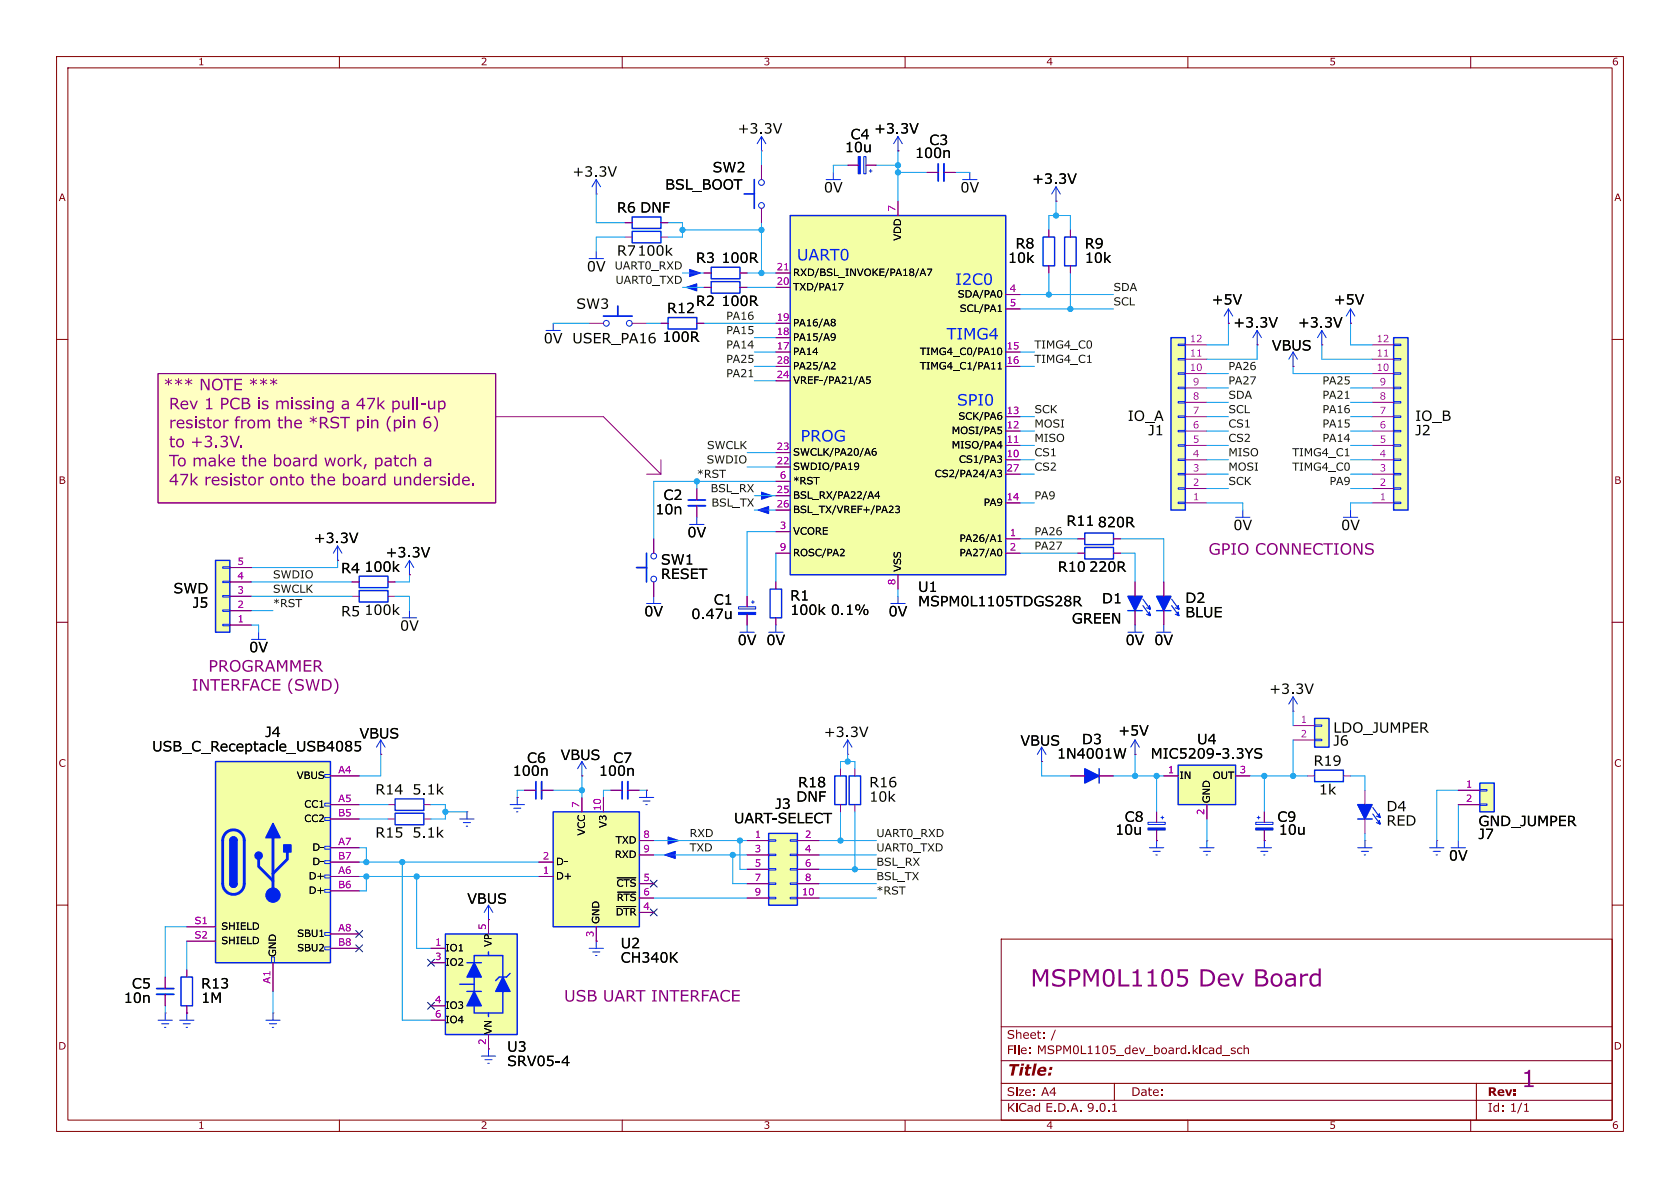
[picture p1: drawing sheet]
<svg xmlns="http://www.w3.org/2000/svg" width="297mm" height="210mm" viewBox="0 0 297 210" stroke-linecap="round" stroke-linejoin="round" font-family="sans-serif">
<defs><g id="words">
<g font-size="4.2" fill="#840084">
<text x="182.2" y="175.7">MSPM0L1105</text>
<text x="211.8" y="175.7">Dev Board</text>
<text x="268.9" y="193.5">1</text>
</g>
<g font-size="2.8" fill="#0023eb">
<text x="140.9" y="46.9">UART0</text>
<text x="168.9" y="51.2">I2C0</text>
<text x="167.4" y="60.9">TIMG4</text>
<text x="169.2" y="72.6">SPI0</text>
<text x="141.5" y="78.9">PROG</text>
</g>
<g font-size="2.8" fill="#840084">
<text x="29.9" y="73.8">Rev 1 PCB is missing</text>
<text x="41.4" y="77.1">from</text>
<text x="213.6" y="98.9">GPIO CONNECTIONS</text>
<text x="36.8" y="119.6">PROGRAMMER</text>
<text x="33.9" y="123">INTERFACE (SWD)</text>
<text x="99.7" y="177.9">USB UART INTERFACE</text>
</g>
<text font-size="2.8" fill="#840000" x="178" y="191">Title:</text>
<g font-size="2.5">
<text x="130.4" y="24.4">+3.3V</text>
<text x="149.4" y="27.7">10u</text>
<text x="150.4" y="25.4">C4</text>
<text x="154.5" y="24.4">+3.3V</text>
<text x="161.7" y="28.7">100n</text>
<text x="164.3" y="26.4">C3</text>
<text x="101.2" y="32">+3.3V</text>
<text x="117.6" y="34.3">BSL_BOOT</text>
<text x="126" y="31.3">SW2</text>
<text x="145.7" y="34.8">0V</text>
<text x="169.8" y="34.8">0V</text>
<text x="182.5" y="33.3">+3.3V</text>
<text x="109.1" y="38.4">R6</text>
<text x="113.2" y="38.4">DNF</text>
<text x="109.1" y="46">R7100k</text>
<text x="123" y="47.3">R3</text>
<text x="127.5" y="47.3">100R</text>
<text x="178.2" y="47.3">10k</text>
<text x="179.5" y="44.7">R8</text>
<text x="191.8" y="44.7">R9</text>
<text x="191.8" y="47.3">10k</text>
<text x="103.7" y="48.8">0V</text>
<text x="101.9" y="55.4">SW3</text>
<text x="117.9" y="56.1">R12</text>
<text x="123" y="54.9">R2</text>
<text x="127.5" y="54.9">100R</text>
<text x="214.2" y="54.6">+5V</text>
<text x="218" y="58.7">+3.3V</text>
<text x="229.5" y="58.7">+3.3V</text>
<text x="235.8" y="54.6">+5V</text>
<text x="96.1" y="61.5">0V</text>
<text x="101.2" y="61.5">USER_PA16</text>
<text x="117.1" y="61.2">100R</text>
<text x="224.8" y="62.8">VBUS</text>
<text x="199.4" y="75.2">IO_A</text>
<text x="203" y="77.7">J1</text>
<text x="250.2" y="77.7">J2</text>
<text x="250.2" y="75.2">IO_B</text>
<text x="117.3" y="89.2">C2</text>
<text x="115.9" y="91.7">10n</text>
<text x="121.5" y="95.8">0V</text>
<text x="188.5" y="93.7">R11</text>
<text x="194.1" y="94">820R</text>
<text x="218" y="94.5">0V</text>
<text x="237.1" y="94.5">0V</text>
<text x="55.5" y="96.8">+3.3V</text>
<text x="64.4" y="101.9">100k</text>
<text x="68.2" y="99.3">+3.3V</text>
<text x="116.8" y="100.6">SW1</text>
<text x="187" y="101.9">R10</text>
<text x="192.6" y="101.9">220R</text>
<text x="30.7" y="105.7">SWD</text>
<text x="116.8" y="103.1">RESET</text>
<text x="126.2" y="107.7">C1</text>
<text x="139.7" y="106.9">R1</text>
<text x="162.3" y="105.4">U1</text>
<text x="162.3" y="108">MSPM0L1105TDGS28R</text>
<text x="194.8" y="107.5">D1</text>
<text x="209.5" y="107.4">D2</text>
<text x="34.1" y="108.2">J5</text>
<text x="60.3" y="109.7">R5</text>
<text x="64.4" y="109.5">100k</text>
<text x="70.7" y="112.3">0V</text>
<text x="113.9" y="109.7">0V</text>
<text x="122.2" y="110.2">0.47u</text>
<text x="139.7" y="109.5">100k 0.1%</text>
<text x="157.1" y="109.7">0V</text>
<text x="189.5" y="111">GREEN</text>
<text x="209.5" y="109.9">BLUE</text>
<text x="44.1" y="116.1">0V</text>
<text x="130.4" y="114.8">0V</text>
<text x="135.5" y="114.8">0V</text>
<text x="199" y="114.8">0V</text>
<text x="204.1" y="114.8">0V</text>
<text x="224.4" y="123.5">+3.3V</text>
<text x="46.9" y="131.1">J4</text>
<text x="63.5" y="131.3">VBUS</text>
<text x="145.7" y="131.1">+3.3V</text>
<text x="197.7" y="130.8">+5V</text>
<text x="235.7" y="130.3">LDO_JUMPER</text>
<text x="26.9" y="133.6">USB_C_Receptacle_USB4085</text>
<text x="90.6" y="137.9">100n</text>
<text x="93.2" y="135.6">C6</text>
<text x="99.1" y="135.1">VBUS</text>
<text x="105.9" y="137.9">100n</text>
<text x="108.4" y="135.6">C7</text>
<text x="180.4" y="132.6">VBUS</text>
<text x="186.8" y="134.9">1N4001W</text>
<text x="191.3" y="132.3">D3</text>
<text x="203.4" y="134.9">MIC5209-3.3YS</text>
<text x="211.6" y="132.3">U4</text>
<text x="232.2" y="136.2">R19</text>
<text x="235.7" y="132.6">J6</text>
<text x="66.4" y="141.2">R14</text>
<text x="72.9" y="141.2">5.1k</text>
<text x="137.1" y="143.8">J3</text>
<text x="140.8" y="142.5">DNF</text>
<text x="141.1" y="140">R18</text>
<text x="153.7" y="140">R16</text>
<text x="153.7" y="142.5">10k</text>
<text x="66.4" y="148.9">R15</text>
<text x="72.9" y="148.9">5.1k</text>
<text x="129.8" y="146.3">UART-SELECT</text>
<text x="197.1" y="148.3">10u</text>
<text x="198.8" y="146.1">C8</text>
<text x="225.8" y="146.1">C9</text>
<text x="226.1" y="148.3">10u</text>
<text x="245.1" y="146.7">RED</text>
<text x="245.1" y="144.2">D4</text>
<text x="261.4" y="146.8">GND_JUMPER</text>
<text x="261.4" y="149.1">J7</text>
<text x="256.1" y="152.9">0V</text>
<text x="82.6" y="160.5">VBUS</text>
<text x="109.7" y="168.4">U2</text>
<text x="109.7" y="171">CH340K</text>
<text x="21.9" y="178.1">10n</text>
<text x="23.3" y="175.5">C5</text>
<text x="35.6" y="175.5">R13</text>
<text x="35.6" y="178.1">1M</text>
<text x="89.7" y="186.7">U3</text>
<text x="89.7" y="189.2">SRV05-4</text>
</g>
<text font-size="2.5" fill="#840084" x="60.3" y="102.1">R4</text>
<g font-size="2.1" fill="#840000">
<text x="178" y="184.3">Sheet:</text>
<text x="185.8" y="184.3">/</text>
<text x="178" y="187">File: MSPM0L1105_dev_board.kicad_sch</text>
<text x="178" y="197.2">KiCad E.D.A. 9.0.1</text>
<text x="178" y="194.4">Size: A4</text>
<text x="200" y="194.4">Date:</text>
<text x="263" y="194.4">Rev:</text>
<text x="263" y="197.2">Id:</text>
<text x="266.9" y="197.2">1/1</text>
</g>
<g font-size="1.9" fill="#0f0f0f">
<text x="108.7" y="47.9">UART0_RXD</text>
<text x="108.8" y="50.4">UART0_TXD</text>
<text x="196.8" y="51.7">SDA</text>
<text x="128.4" y="56.8">PA16</text>
<text x="128.4" y="59.3">PA15</text>
<text x="196.8" y="54.2">SCL</text>
<text x="128.4" y="61.8">PA14</text>
<text x="128.4" y="64.4">PA25</text>
<text x="182.9" y="61.8">TIMG4_C0</text>
<text x="182.9" y="64.4">TIMG4_C1</text>
<text x="217.2" y="65.7">PA26</text>
<text x="128.4" y="66.9">PA21</text>
<text x="217.2" y="70.7">SDA</text>
<text x="217.2" y="68.2">PA27</text>
<text x="233.8" y="68.2">PA25</text>
<text x="233.8" y="70.7">PA21</text>
<text x="182.9" y="73.3">SCK</text>
<text x="182.9" y="75.8">MOSI</text>
<text x="217.2" y="73.3">SCL</text>
<text x="217.2" y="75.8">CS1</text>
<text x="233.8" y="75.8">PA15</text>
<text x="233.8" y="73.3">PA16</text>
<text x="124.9" y="82.2">SWDIO</text>
<text x="125" y="79.6">SWCLK</text>
<text x="182.9" y="78.4">MISO</text>
<text x="182.9" y="80.9">CS1</text>
<text x="182.9" y="83.4">CS2</text>
<text x="217.2" y="83.4">MOSI</text>
<text x="217.2" y="78.4">CS2</text>
<text x="217.2" y="80.9">MISO</text>
<text x="228.5" y="83.4">TIMG4_C0</text>
<text x="228.5" y="80.9">TIMG4_C1</text>
<text x="233.8" y="78.4">PA14</text>
<text x="123.2" y="84.7">*RST</text>
<text x="125.6" y="87.2">BSL_RX</text>
<text x="125.8" y="89.8">BSL_TX</text>
<text x="182.9" y="88.5">PA9</text>
<text x="217.2" y="86">SCK</text>
<text x="235" y="86">PA9</text>
<text x="182.9" y="94.9">PA26</text>
<text x="182.9" y="97.4">PA27</text>
<text x="48.3" y="105">SWCLK</text>
<text x="48.3" y="107.6">*RST</text>
<text x="48.3" y="102.5">SWDIO</text>
<text x="121.9" y="148.2">RXD</text>
<text x="154.9" y="148.2">UART0_RXD</text>
<text x="121.9" y="150.7">TXD</text>
<text x="154.9" y="150.7">UART0_TXD</text>
<text x="154.9" y="155.8">BSL_TX</text>
<text x="154.9" y="153.3">BSL_RX</text>
<text x="154.9" y="158.4">*RST</text>
</g>
<g font-size="1.8" fill="#840000">
<text x="35" y="12.1">1</text>
<text x="185" y="12.1">4</text>
<text x="10.4" y="36.1">A</text>
<text x="285.4" y="36.1">A</text>
<text x="10.4" y="86.1">B</text>
<text x="285.4" y="86.1">B</text>
<text x="10.4" y="136.1">C</text>
<text x="285.4" y="136.1">C</text>
<text x="10.3" y="186.1">D</text>
<text x="285.3" y="186.1">D</text>
<text x="35" y="200.1">1</text>
<text x="185" y="200.1">4</text>
</g>
<g font-size="1.8" fill="#c200c2">
<text x="158.5" y="37.4" transform="rotate(-90 158.5 37.4)">7</text>
<text x="137.3" y="48">21</text>
<text x="137.3" y="50.5">20</text>
<text x="178.5" y="51.8">4</text>
<text x="137.3" y="56.9">19</text>
<text x="137.3" y="59.4">18</text>
<text x="178.5" y="54.4">5</text>
<text x="137.3" y="62">17</text>
<text x="137.3" y="64.5">28</text>
<text x="177.9" y="62">15</text>
<text x="177.9" y="64.5">16</text>
<text x="210.3" y="65.8">10</text>
<text x="210.3" y="63.2">11</text>
<text x="210.3" y="60.7">12</text>
<text x="243.3" y="65.8">10</text>
<text x="243.3" y="63.2">11</text>
<text x="243.3" y="60.7">12</text>
<text x="137.3" y="67.1">24</text>
<text x="210.9" y="70.9">8</text>
<text x="210.9" y="68.3">9</text>
<text x="243.9" y="70.9">8</text>
<text x="243.9" y="68.3">9</text>
<text x="177.9" y="73.4">13</text>
<text x="177.9" y="75.9">12</text>
<text x="210.9" y="75.9">6</text>
<text x="210.9" y="73.4">7</text>
<text x="243.9" y="75.9">6</text>
<text x="243.9" y="73.4">7</text>
<text x="137.3" y="79.8">23</text>
<text x="137.3" y="82.3">22</text>
<text x="177.9" y="78.5">11</text>
<text x="177.9" y="81">10</text>
<text x="177.9" y="83.6">27</text>
<text x="210.9" y="83.6">3</text>
<text x="210.9" y="81">4</text>
<text x="210.9" y="78.5">5</text>
<text x="243.9" y="83.6">3</text>
<text x="243.9" y="81">4</text>
<text x="243.9" y="78.5">5</text>
<text x="137.3" y="87.4">25</text>
<text x="137.3" y="89.9">26</text>
<text x="137.9" y="84.8">6</text>
<text x="177.9" y="88.6">14</text>
<text x="210.9" y="88.6">1</text>
<text x="210.9" y="86.1">2</text>
<text x="243.9" y="88.6">1</text>
<text x="243.9" y="86.1">2</text>
<text x="137.9" y="93.7">3</text>
<text x="178.5" y="95">1</text>
<text x="42" y="100.1">5</text>
<text x="137.9" y="97.5">9</text>
<text x="178.5" y="97.5">2</text>
<text x="42" y="107.7">2</text>
<text x="42" y="105.2">3</text>
<text x="42" y="102.6">4</text>
<text x="158.5" y="103.4" transform="rotate(-90 158.5 103.4)">8</text>
<text x="42" y="110.2">1</text>
<text x="229.9" y="128">1</text>
<text x="229.9" y="130.6">2</text>
<text x="59.8" y="136.9">A4</text>
<text x="206.4" y="136.9">1</text>
<text x="219.1" y="136.9">3</text>
<text x="59.8" y="142">A5</text>
<text x="102.6" y="142.8" transform="rotate(-90 102.6 142.8)">7</text>
<text x="106.4" y="143.4" transform="rotate(-90 106.4 143.4)">10</text>
<text x="259.1" y="139.4">1</text>
<text x="259.1" y="142">2</text>
<text x="59.8" y="144.5">B5</text>
<text x="59.8" y="149.6">A7</text>
<text x="113.7" y="148.3">8</text>
<text x="133.4" y="148.3">1</text>
<text x="142.3" y="148.3">2</text>
<text x="213.1" y="144.1" transform="rotate(-90 213.1 144.1)">2</text>
<text x="59.8" y="152.1">B7</text>
<text x="59.8" y="154.7">A6</text>
<text x="96" y="152.1">2</text>
<text x="96" y="154.7">1</text>
<text x="113.7" y="150.9">9</text>
<text x="113.7" y="156">5</text>
<text x="133.4" y="150.9">3</text>
<text x="133.4" y="153.4">5</text>
<text x="133.4" y="156">7</text>
<text x="142.3" y="150.9">4</text>
<text x="142.3" y="153.4">6</text>
<text x="142.3" y="156">8</text>
<text x="59.8" y="157.2">B6</text>
<text x="113.7" y="158.5">6</text>
<text x="113.7" y="161">4</text>
<text x="133.4" y="158.5">9</text>
<text x="141.7" y="158.5">10</text>
<text x="34.4" y="163.6">S1</text>
<text x="34.4" y="166.1">S2</text>
<text x="59.8" y="167.4">B8</text>
<text x="59.8" y="164.8">A8</text>
<text x="76.9" y="167.4">1</text>
<text x="86.1" y="164.4" transform="rotate(-90 86.1 164.4)">5</text>
<text x="105.2" y="165.7" transform="rotate(-90 105.2 165.7)">3</text>
<text x="48" y="173.9" transform="rotate(-90 48 173.9)">A1</text>
<text x="76.9" y="169.9">3</text>
<text x="76.9" y="177.5">4</text>
<text x="76.9" y="180.1">6</text>
<text x="86.1" y="184.7" transform="rotate(-90 86.1 184.7)">2</text>
</g>
<g font-size="1.8">
<text x="159.8" y="42.6" transform="rotate(-90 159.8 42.6)">VDD</text>
<text x="140.2" y="49.3">RXD/BSL_INVOKE/PA18/A7</text>
<text x="140.2" y="51.9">TXD/PA17</text>
<text x="169.3" y="53.2">SDA/PA0</text>
<text x="140.2" y="58.2">PA16/A8</text>
<text x="169.7" y="55.7">SCL/PA1</text>
<text x="140.2" y="60.8">PA15/A9</text>
<text x="140.2" y="63.3">PA14</text>
<text x="140.2" y="65.9">PA25/A2</text>
<text x="162.6" y="63.3">TIMG4_C0/PA10</text>
<text x="162.6" y="65.9">TIMG4_C1/PA11</text>
<text x="140.2" y="68.4">VREF-/PA21/A5</text>
<text x="168.3" y="77.3">MOSI/PA5</text>
<text x="169.4" y="74.7">SCK/PA6</text>
<text x="140.2" y="81.1">SWCLK/PA20/A6</text>
<text x="140.2" y="83.6">SWDIO/PA19</text>
<text x="168.3" y="79.8">MISO/PA4</text>
<text x="169.5" y="82.4">CS1/PA3</text>
<text x="140.2" y="86.2">*RST</text>
<text x="140.2" y="88.7">BSL_RX/PA22/A4</text>
<text x="165.2" y="84.9">CS2/PA24/A3</text>
<text x="173.9" y="90">PA9</text>
<text x="140.2" y="91.3">BSL_TX/VREF+/PA23</text>
<text x="140.2" y="95.1">VCORE</text>
<text x="140.2" y="98.9">ROSC/PA2</text>
<text x="159.8" y="101.1" transform="rotate(-90 159.8 101.1)">VSS</text>
<text x="169.6" y="96.3">PA26/A1</text>
<text x="169.6" y="98.9">PA27/A0</text>
<text x="52.5" y="138.2">VBUS</text>
<text x="53.8" y="143.3">CC1</text>
<text x="208.5" y="138.2">IN</text>
<text x="214.4" y="138.2">OUT</text>
<text x="214.4" y="142" transform="rotate(-90 214.4 142)">GND</text>
<text x="53.8" y="145.9">CC2</text>
<text x="104" y="147.7" transform="rotate(-90 104 147.7)">VCC</text>
<text x="107.8" y="146.4" transform="rotate(-90 107.8 146.4)">V3</text>
<text x="108.8" y="149.7">TXD</text>
<text x="55.2" y="150.9">D-</text>
<text x="55.2" y="153.5">D-</text>
<text x="98.3" y="153.5">D-</text>
<text x="108.7" y="152.2">RXD</text>
<text x="54.6" y="156">D+</text>
<text x="54.6" y="158.6">D+</text>
<text x="98.3" y="156">D+</text>
<text x="109" y="157.3">~{CTS}</text>
<text x="109" y="159.8">~{RTS}</text>
<text x="39.1" y="164.9">SHIELD</text>
<text x="39.1" y="167.5">SHIELD</text>
<text x="52.5" y="166.2">SBU1</text>
<text x="87.4" y="167.4" transform="rotate(-90 87.4 167.4)">VP</text>
<text x="106.5" y="163.3" transform="rotate(-90 106.5 163.3)">GND</text>
<text x="108.9" y="162.4">~{DTR}</text>
<text x="49.3" y="169.2" transform="rotate(-90 49.3 169.2)">GND</text>
<text x="52.5" y="168.7">SBU2</text>
<text x="78.7" y="168.7">IO1</text>
<text x="78.7" y="171.3">IO2</text>
<text x="78.7" y="178.9">IO3</text>
<text x="78.7" y="181.4">IO4</text>
<text x="87.4" y="182.9" transform="rotate(-90 87.4 182.9)">VN</text>
</g>
</g></defs>
<path d="M10 10h277v190h-277zM12 12h273v186h-273zM60 10v2M110 10v2M160 10v2M210 10v2M260 10v2M177 166h108v32h-108z" fill="none" stroke="#840000" stroke-width=".18"/>
<g fill="#840000">
<path d="M85.2 10.3a.48 .48 0 0 1 .7 0 .48 .48 0 0 1-.2 .7l-.4 .4h.7v.1h-.9v-.1a.86 .86 0 0 0 .7-1l-.3-.1-.3 .2z"/>
<path d="M135.2 10.3l.2-.1a.36 .36 0 0 1 .5 .1 .36 .36 0 0 1-.2 .5 .42 .42 0 0 1 .3 .6 .42 .42 0 0 1-.7 .1h-.2v-.2a.35 .35 0 0 0 .5 .1 .35 .35 0 0 0 .2-.5h-.3v-.2a.24 .24 0 0 0 .3 0 .24 .24 0 0 0-.1-.4 .24 .24 0 0 0-.3 .1l-.2 .1z"/>
<path d="M235.2 10.2h.8v.2h-.6v.3a.48 .48 0 0 1 .6 .6 .48 .48 0 0 1-.8 .2v-.2a.35 .35 0 0 0 .5 .1 .35 .35 0 0 0 .1-.5h-.6z"/>
<path d="M285.3 10.3l.6-.1v.2l-.2-.1a.43 .43 0 0 0-.4 .5 .47 .47 0 0 1 .7 .2 .47 .47 0 0 1-.4 .6 .47 .47 0 0 1-.5-.5l.2-.1a.31 .31 0 0 0 .3 .4 .31 .31 0 0 0 .3-.4 .31 .31 0 0 0-.5-.1l-.3 .1z"/>
</g>
<path d="M60 198v2M110 198v2M160 198v2M210 198v2M260 198v2" fill="none" stroke="#840000" stroke-width=".18"/>
<g fill="#840000">
<path d="M85.2 198.3a.48 .48 0 0 1 .7 0 .48 .48 0 0 1-.2 .8l-.4 .3h.7v.1h-.9v-.1a.86 .86 0 0 0 .7-.9l-.3-.1-.3 .1z"/>
<path d="M135.2 198.3l.2-.1a.36 .36 0 0 1 .5 .1 .36 .36 0 0 1-.2 .5 .42 .42 0 0 1 .3 .6 .42 .42 0 0 1-.7 .1h-.2v-.2a.35 .35 0 0 0 .5 .1 .35 .35 0 0 0 .2-.5h-.3v-.1a.24 .24 0 0 0 .3-.1 .24 .24 0 0 0-.1-.4 .24 .24 0 0 0-.3 .1l-.2 .1z"/>
<path d="M235.2 198.2h.8v.2h-.6v.3a.48 .48 0 0 1 .6 .6 .48 .48 0 0 1-.8 .2v-.2a.35 .35 0 0 0 .5 .1 .35 .35 0 0 0 .1-.5h-.6z"/>
<path d="M285.3 198.4l.6-.2v.2h-.2a.43 .43 0 0 0-.4 .4 .47 .47 0 0 1 .7 .2 .47 .47 0 0 1-.4 .6 .47 .47 0 0 1-.5-.5l.2-.1a.31 .31 0 0 0 .3 .4 .31 .31 0 0 0 .3-.4 .31 .31 0 0 0-.5-.1l-.3 .1z"/>
</g>
<path d="M10 60h2M285 60h2M10 110h2M285 110h2M10 160h2M285 160h2" fill="none" stroke="#840000" stroke-width=".18"/>
<g fill="#840000">
<path d="M205.3 192.6h.3v.3h-.3z"/>
<path d="M205.3 193.4h.3v.3h-.3z"/>
</g>
<path d="M177 194.5h108" fill="none" stroke="#840000" stroke-width=".18"/>
<path d="M196.6 195.2l.6-.2v1.4h.3v.1h-.9v-.1h.4v-1h-.4z" fill="#840000"/>
<path d="M177 191.5h108" fill="none" stroke="#840000" stroke-width=".18"/>
<g fill="#840000">
<path d="M264.2 195.5l.2-.1h.4v-.5h.2v1.6h-.2v-.1a.48 .48 0 0 1-.6 .1 .48 .48 0 0 1-.2-.5h.2a.34 .34 0 0 0 .2 .4 .34 .34 0 0 0 .4-.2v-.6h-.4l-.2 .4h-.2z"/>
<path d="M269.5 195.2l.5-.2v1.4h.3v.1h-.8v-.1h.3v-1h-.3z"/>
</g>
<path d="M177 187.5h108" fill="none" stroke="#840000" stroke-width=".18"/>
<g fill="#840000">
<path d="M180.6 188h.5l-.1 .4h-.5z"/>
<path d="M182.8 188h.5l-.5 2.1h-.4z"/>
<path d="M185.6 188.6h.5l-.1 .5h-.5z"/>
<path d="M185.4 189.6h.5l-.1 .5h-.5z"/>
<path d="M217.7 185.3l.4-.1h.3v.3l-.4-.2-.2 .1a.43 .43 0 0 0 .6 .4 .43 .43 0 0 1-.3 .6 .43 .43 0 0 1-.5-.4l.4 .2 .3-.1a.27 .27 0 0 0-.4-.3 .31 .31 0 0 1-.3-.2 .31 .31 0 0 1 .1-.3z"/>
<path d="M218.8 185.3l.5-.1 .3 .1v.2a.42 .42 0 0 0-.6 0 .42 .42 0 0 0 0 .6 .42 .42 0 0 0 .6-.1v.3a.61 .61 0 0 1-.8-.2 .61 .61 0 0 1 0-.8z"/>
<path d="M219.8 184.7h.2v.6a.42 .42 0 0 1 .5-.1 .42 .42 0 0 1 .3 .4v.7h-.2v-.8l-.2-.2-.4 .2v.8h-.2z"/>
</g>
<path d="M177 181.5h108" fill="none" stroke="#840000" stroke-width=".18"/>
<g fill="#840000">
<path d="M184.4 182.5h.3v.3h-.3z"/>
<path d="M184.4 183.3h.3v.3h-.3z"/>
</g>
<path d="M197 191.5v3M261 191.5v6.5" fill="none" stroke="#840000" stroke-width=".18"/>
<path d="M27.9 66h59.7v22.9h-59.7z" fill="#ffffc2"/>
<path d="M217.2 54.6l-.8 1.3M217.2 54.6l.7 1.3M217.2 54.6v2.6M222.2 58.4l-.7 1.3M222.2 58.4l.8 1.3M222.2 58.4v2.6M228.6 62.2v2.6M256.5 149.9h2.6M257.8 148.6v1.3" fill="none" stroke="#0023eb" stroke-width=".18"/>
<path d="M217.2 57.2h.1M222.2 61h.1M228.6 64.8h.1" fill="none" stroke="#840084" stroke-width=".18"/>
<path d="M224.3 56.1h.2l.6 1.6 .6-1.6h.2l-.7 1.8h-.3z" fill="#000"/>
<path d="M261.6 138.4h2.6v5.1h-2.6z" fill="#f3ffa5"/>
<path d="M261.6 138.4h2.6v5.1h-2.6z" fill="none" stroke="#0023eb" stroke-width=".25"/>
<path d="M261.6 139.6h1.3v.2h-1.3zM261.6 142.1h1.3v.3h-1.3z" fill="none" stroke="#0023eb" stroke-width=".18"/>
<path d="M257.8 139.7h3.8M257.8 142.2h3.8" fill="none" stroke="#840084" stroke-width=".18"/>
<path d="M38.1 99.1h2.5v12.7h-2.5z" fill="#f3ffa5"/>
<path d="M38.1 99.1h2.5v12.7h-2.5zM194.3 135.9v2.5" fill="none" stroke="#0023eb" stroke-width=".25"/>
<path d="M39.4 110.4h1.2v.2h-1.2zM39.4 107.8h1.2v.3h-1.2zM39.4 105.3h1.2v.2h-1.2zM39.4 102.7h1.2v.3h-1.2zM39.4 100.2h1.2v.3h-1.2zM191.8 137.2h2.5" fill="none" stroke="#0023eb" stroke-width=".18"/>
<path d="M40.6 110.5h3.8M40.6 108h3.8M40.6 105.4h3.8M40.6 102.9h3.8M40.6 100.3h3.8M189.2 137.2h2.6M194.3 137.2h2.5" fill="none" stroke="#840084" stroke-width=".18"/>
<path d="M191.8 135.9l2.5 1.3-2.5 1.2z" fill="#0023eb" stroke="#0023eb" stroke-width=".25"/>
<path d="M196.9 132.3h.2l.4 1.5 .4-1.5h.2l.4 1.5 .4-1.5h.2l-.5 1.8h-.2l-.4-1.5-.4 1.5h-.3z" fill="#000"/>
<path d="M208.3 135.3h10.1v6.9h-10.1z" fill="#f3ffa5"/>
<path d="M63.5 101.9h5.1v2h-5.1zM150.1 137.2h2v5h-2zM208.3 135.3h10.1v6.9h-10.1z" fill="none" stroke="#0023eb" stroke-width=".25"/>
<path d="M68.6 102.9h1.2M151.1 135.9v1.3M200.7 133.4h.1M205.7 137.2h2.6M218.4 137.2h2.6M151.1 142.2v1.3M213.4 142.2v2.6" fill="none" stroke="#840084" stroke-width=".18"/>
<path d="M69.5 99.2h.2v1.2l.7-.7h.2l-.6 .6 .7 .8h-.3l-.6-.6-.1 .1v.5h-.2zM221.9 132.5a1.06 1.06 0 0 1 1.2-.1v.2l-.3-.1a.45 .45 0 0 0-.5-.1 .45 .45 0 0 0-.3 .5l.2 .1a.91 .91 0 0 1 .9 .5 .78 .78 0 0 1-1.2 .6l-.2-.1v-.3l.5 .2a.4 .4 0 0 0 .5 0 .4 .4 0 0 0 .1-.5l-.1-.1a.69 .69 0 0 1-.9-.7zM157.1 139.8h.2v1.2l.7-.7h.3l-.6 .7 .6 .7h-.3l-.5-.6-.2 .2v.4h-.2z" fill="#000"/>
<path d="M200.7 130.8l-.8 1.3M200.7 130.8l.7 1.3M200.7 130.8v2.6" fill="none" stroke="#0023eb" stroke-width=".18"/>
<path d="M78.7 165.1h12.7v17.8h-12.7z" fill="#f3ffa5"/>
<path d="M78.7 165.1h12.7v17.8h-12.7zM81.3 174h2.5M82.5 170.2h2.6M82.5 175.3h2.6M83.8 170.2v-1.3h5.1v3.8M83.8 172.7v2.6M86.4 168.3v.6M86.4 179.1v.6M88.9 175.3v3.8h-5.1v-1.3M90.2 172.1l-.7 .6h-1.2l-.7 .7" fill="none" stroke="#0023eb" stroke-width=".25"/>
<g fill="none" stroke="#0023eb" stroke-width=".18">
<path d="M233.7 58.4l-.8 1.3M233.7 58.4l.7 1.3M233.7 58.4v2.6M238.8 54.6l-.8 1.3M238.8 54.6l.7 1.3M238.8 54.6v2.6M240 149.9h2.6M240.7 150.5h1.2M241.2 151.1h.2M241.3 148.6v1.3M83.8 170.2v2.5M83.8 175.3v2.5"/>
<path d="M88.9 172.7v2.6"/>
</g>
<g fill="#0023eb" stroke="#0023eb" stroke-width=".25">
<path d="M83.8 170.2l1.3 2.5h-2.6z"/>
<path d="M83.8 175.3l1.3 2.5h-2.6z"/>
<path d="M88.9 172.7l1.3 2.6h-2.6z"/>
</g>
<path d="M238.8 57.2h.1M233.7 61h.1M241.3 148.6h.1M76.2 167.6h2.5M76.2 170.2h2.5M76.2 177.8h2.5M86.4 162.6v2.5M76.2 180.3h2.5M86.4 182.9v2.5" fill="none" stroke="#840084" stroke-width=".18"/>
<path d="M235.7 56.1h.2l.6 1.6 .6-1.6h.2l-.6 1.8h-.3zM100.2 186.6h.2v1.1h.3v.2h-.3v.6h-.2v-.6h-.9v-.2h.9v-.8l-.7 .8h-.2z" fill="#000"/>
<path d="M232.4 127h2.5v5.1h-2.5z" fill="#f3ffa5"/>
<path d="M111.8 38.4h5v2h-5zM188.2 41.9h2v5.1h-2zM63.5 104.4h5.1v2h-5.1zM147.6 137.2h2v5h-2zM232.4 127h2.5v5.1h-2.5zM232.4 136.1h5.1v2.1h-5.1zM240 144.8h2.6" fill="none" stroke="#0023eb" stroke-width=".25"/>
<g fill="none" stroke="#0023eb" stroke-width=".18">
<path d="M146 31.8h2.6M147.3 30.5v1.3M186.7 33l-.8 1.3M186.7 33l.8 1.3M186.7 33v2.6M59.7 96.5l-.8 1.3M59.7 96.5l.8 1.3M59.7 96.5v2.6M72.4 99.1v2.5M72.4 99.1l-.8 1.2M72.4 99.1l.8 1.2M218.4 91.4h2.6"/>
<path d="M219.7 90.2v1.2M237.5 91.4h2.5M238.8 90.2v1.2M71.1 109.2h2.6M72.4 108v1.2M157.5 106.7h2.5M158.7 105.4v1.3M149.9 130.8l-.8 1.3M149.9 130.8l.7 1.3M149.9 130.8v2.6M232.4 128.1h1.3v.3h-1.3zM232.4 130.7h1.3v.2h-1.3z"/>
<path d="M202.9 145.4h3.1v.3h-3.1zM203.2 149.9h2.5M203.8 150.5h1.3M204.3 151.1h.3M204.5 148.6v1.3M205.2 144.5h.5M205.5 144.3v.5M212.1 149.9h2.5M212.7 150.5h1.3M213.2 151.1h.3M213.4 148.6v1.3M222 145.4h3v.3h-3z"/>
<path d="M222.2 149.9h2.6M222.2 144.5h.6M222.5 144.3v.5M222.9 150.5h1.3M223.4 151.1h.2M223.5 148.6v1.3M241.3 142.2v2.6M252.7 149.9h2.6M253.4 150.5h1.2M253.9 151.1h.2M254 148.6v1.3"/>
</g>
<g fill="none" stroke="#840084" stroke-width=".18">
<path d="M110.5 39.4h1.3M116.8 39.4h1.3M186.7 35.6h.1M189.2 40.6v1.3M189.2 47v1.3M59.7 99.1h.1M62.2 105.4h1.3M68.6 105.4h1.2M72.4 101.6h.1M148.6 135.9v1.3M149.9 133.4h.1M228.6 128.3h3.8"/>
<path d="M228.6 130.8h3.8M231.1 137.2h1.3M237.5 137.2h1.3M241.3 139.7v2.5M148.6 142.2v1.3M204.5 148.6h.1M204.5 143.5v1.9M204.5 146.7v1.9M213.4 148.6h.1M223.5 148.6h.1M223.5 143.5v1.9M223.5 146.7v1.9"/>
<path d="M241.3 144.8v2.5M254 148.6h.1M29.2 172.7v2.1M29.2 175.8v2"/>
</g>
<path d="M188.7 30.7h.3l.5 1.6 .6-1.6h.3l-.7 1.8h-.3zM195.2 44.6h.2v1.2l.7-.7h.3l-.6 .6 .6 .8h-.3l-.5-.6-.2 .1v.5h-.2zM61.7 94.2h.3l.5 1.6 .6-1.6h.3l-.7 1.8h-.3zM74.4 96.7h.3l.5 1.6 .6-1.6h.3l-.7 1.8h-.3zM69.5 106.8h.2v1.2l.7-.7h.2l-.6 .7 .7 .7h-.3l-.6-.6-.1 .1v.5h-.2zM151.9 128.5h.2l.6 1.6 .6-1.6h.2l-.6 1.8h-.4zM199.1 145.8a.68 .68 0 0 1 .9 0 .68 .68 0 0 1 .2 .8 .69 .69 0 0 1-.7 1 .69 .69 0 0 1-.6-1h.3a.49 .49 0 0 0 0 .6 .49 .49 0 0 0 .5 .2 1.11 1.11 0 0 0-.1-1.5 .49 .49 0 0 0-.4 .7h-.3zM228.1 145.8a.68 .68 0 0 1 .8 0 .68 .68 0 0 1 .2 .8 .69 .69 0 0 1-.6 1 .69 .69 0 0 1-.7-1h.3a.49 .49 0 0 0 0 .6 .49 .49 0 0 0 .5 .2 1.11 1.11 0 0 0-.1-1.5 .49 .49 0 0 0-.4 .7h-.3zM233.5 138.9l.6-.3v1.7h.4v.1h-1v-.1h.4v-1.3h-.4zM235 138.5h.2v1.3l.7-.7h.3l-.7 .6 .7 .7h-.3l-.5-.6-.2 .2v.4h-.2zM23.9 175.6a.68 .68 0 0 1 .8 0 .68 .68 0 0 1 .2 .8 .69 .69 0 0 1-.6 .9 .69 .69 0 0 1-.7-.9h.3a.49 .49 0 0 0 0 .5 .49 .49 0 0 0 .5 .2 1.11 1.11 0 0 0 0-1.5 .49 .49 0 0 0-.5 .8h-.3z" fill="#000"/>
<path d="M242.7 143.9l1.3 1.8-.2-.7 .2 .7-.7-.3M242.7 142.7l1.3 1.8-.2-.6 .2 .6-.7-.2" fill="none" stroke="#0023eb" stroke-width=".2"/>
<path d="M240 142.2h2.6l-1.3 2.6z" fill="#0023eb" stroke="#0023eb" stroke-width=".25"/>
<g fill="#0023eb" stroke="#0023eb" stroke-width=".18">
<path d="M202.9 146.4h3.1v.3h-3.1z"/>
<path d="M222 146.4h3v.3h-3z"/>
</g>
<path d="M27.7 174.8h3" fill="none" stroke="#0023eb" stroke-width=".3"/>
<path d="M27.7 175.8h3" fill="none" stroke="#0023eb" stroke-width=".33"/>
<path d="M246.4 59.7h2.5v30.5h-2.5z" fill="#f3ffa5"/>
<path d="M125.7 47.2h5.1v2.1h-5.1zM184.4 41.9h2v5.1h-2zM246.4 59.7h2.5v30.5h-2.5z" fill="none" stroke="#0023eb" stroke-width=".25"/>
<g fill="none" stroke="#0023eb" stroke-width=".18">
<path d="M105.4 31.8l-.8 1.2M105.4 31.8l.8 1.2M105.4 31.8v2.5M96.5 58.4h2.6M97.8 57.2v1.2M246.4 78.6h1.2v.3h-1.2zM246.4 76.1h1.2v.2h-1.2zM246.4 73.5h1.2v.3h-1.2zM246.4 71h1.2v.2h-1.2zM246.4 68.5h1.2v.2h-1.2zM246.4 65.9h1.2v.3h-1.2zM246.4 63.4h1.2v.2h-1.2z"/>
<path d="M246.4 60.8h1.2v.3h-1.2zM246.4 88.8h1.2v.2h-1.2zM246.4 86.2h1.2v.3h-1.2zM246.4 83.7h1.2v.2h-1.2zM246.4 81.2h1.2v.2h-1.2zM130.8 111.8h2.5M132.1 110.5v1.3M135.9 111.8h2.5M137.2 110.5v1.3M228.6 123.2l-.8 1.3M228.6 123.2l.8 1.3M228.6 123.2v2.5"/>
<circle cx="107.2" cy="57.2" r=".51"/>
<circle cx="111.3" cy="57.2" r=".51"/>
</g>
<g fill="none" stroke="#840084" stroke-width=".18">
<path d="M105.4 34.3h.1M104.1 57.2h2.6M111.8 57.2h2.5M124.5 48.3h1.2M130.8 48.3h1.3M185.4 40.6v1.3M185.4 47v1.3M242.6 78.7h3.8M242.6 76.2h3.8M242.6 73.7h3.8M242.6 71.1h3.8M242.6 68.6h3.8"/>
<path d="M242.6 66h3.8M242.6 63.5h3.8M242.6 61h3.8M242.6 88.9h3.8M242.6 86.4h3.8M242.6 83.8h3.8M242.6 81.3h3.8M228.6 125.7h.1"/>
</g>
<path d="M121.9 47.6l1.9 .7-1.9 .6z" fill="#0023eb" stroke="#0023eb" stroke-width=".18"/>
<path d="M106.7 55.9h5.1M109.2 54.1v1.8" fill="none" stroke="#0023eb" stroke-width=".3"/>
<path d="M107.4 29.4h.3l.6 1.6 .5-1.6h.3l-.7 1.8h-.3zM181.6 44.6h.3v1.2l.6-.7h.3l-.6 .6 .7 .8h-.3l-.6-.6-.1 .1v.5h-.3zM230.6 120.8h.3l.5 1.6 .6-1.6h.3l-.7 1.9h-.3z" fill="#000"/>
<path d="M139.7 38.1h38.1v63.5h-38.1z" fill="#f3ffa5"/>
<path d="M139.7 38.1h38.1v63.5h-38.1zM191.8 96.8h5v2h-5zM191.8 94.2h5v2.1h-5zM136.1 104.1h2.1v5.1h-2.1z" fill="none" stroke="#0023eb" stroke-width=".25"/>
<g fill="#000">
<path d="M136.6 21.8h.3l.6 1.6 .5-1.6h.3l-.7 1.8h-.3zM151.3 25.2a.68 .68 0 0 1 .9 0 .68 .68 0 0 1 .2 .8 .69 .69 0 0 1-.6 .9 .69 .69 0 0 1-.7-.9h.3a.49 .49 0 0 0 0 .5 .49 .49 0 0 0 .5 .2 1.11 1.11 0 0 0-.1-1.4 .49 .49 0 0 0-.4 .7h-.3zM160.8 21.8h.2l.6 1.6 .6-1.6h.2l-.7 1.8h-.3zM163.7 26.2a.68 .68 0 0 1 .9 0 .68 .68 0 0 1 .2 .8 .69 .69 0 0 1-.6 1 .69 .69 0 0 1-.7-1h.3a.49 .49 0 0 0 0 .5 .49 .49 0 0 0 .5 .2 1.11 1.11 0 0 0-.1-1.4 .49 .49 0 0 0-.4 .7h-.3zM165.3 26.2a.68 .68 0 0 1 .9 0 .68 .68 0 0 1 .2 .8 .69 .69 0 0 1-.6 1 .69 .69 0 0 1-.7-1h.3a.49 .49 0 0 0 0 .5 .49 .49 0 0 0 .5 .2 1.11 1.11 0 0 0-.1-1.4 .49 .49 0 0 0-.4 .7h-.3zM147 59a.54 .54 0 0 1 .7 .1 .54 .54 0 0 1 0 .7l-.2 .3-.5 .1v-.1h.1a.41 .41 0 0 0 .5-.4h-.5l-.3-.3 .2-.1a.3 .3 0 0 0 .4 .3 .3 .3 0 0 0 .1-.5 .3 .3 0 0 0-.5 .2h-.2zM146.9 56.5a.39 .39 0 0 1 .6-.1 .39 .39 0 0 1 0 .6 .42 .42 0 0 1-.1 .7 .42 .42 0 0 1-.6-.4h.2a.28 .28 0 0 0 .4 .3 .28 .28 0 0 0 .1-.5 .28 .28 0 0 0-.5 .1l-.2 .1 .3-.3-.2-.3h.1a.25 .25 0 0 0 .4 .2 .25 .25 0 0 0 .1-.4 .25 .25 0 0 0-.4 .1l-.2 .1zM163 47.5h.3l.4 1.3h-.1l-.2-.4h-.5l-.2 .4h-.1l.2-.5h.6l-.2-.7-.3 .7h-.1zM163.9 47.5h.9l-.6 1.3h-.2l.6-1.2h-.7zM146.9 64.1a.47 .47 0 0 1 .7 0 .47 .47 0 0 1-.2 .7l-.3 .3h.6v.2h-.8v-.2a.84 .84 0 0 0 .6-.9l-.2-.1-.4 .1zM153.2 66.5h.7v.2h-.6v.3a.46 .46 0 0 1 .6 .6 .46 .46 0 0 1-.7 .2l-.1-.2a.34 .34 0 0 0 .5 .1 .34 .34 0 0 0 0-.5h-.4zM154.3 79.4l.6-.2v.2l-.5 .1-.1 .3a.46 .46 0 0 1 .7 .2 .46 .46 0 0 1-.4 .6 .46 .46 0 0 1-.5-.5l.2-.1a.3 .3 0 0 0 .3 .4 .3 .3 0 0 0 .2-.4 .3 .3 0 0 0-.5-.1l-.2 .1z"/>
<path d="M176.4 61.5l.2-.1a.6 .6 0 0 1 .6 .4 .6 .6 0 0 1 0 .6 .46 .46 0 0 1-.6 .4 .46 .46 0 0 1-.3-.7h.2v.1a.29 .29 0 0 0 .2 .4 .29 .29 0 0 0 .3-.4v-.2a.29 .29 0 0 0-.3-.4 .29 .29 0 0 0-.2 .4v.1h-.2zM176.9 78h.1v.8h.2v.1h-.2v.4h-.2v-.4h-.6v-.1h.6v-.6l-.5 .6-.1-.1zM176.4 64.2l.4-.2v1.2h.3v.1h-.7v-.1h.3v-.9h-.3zM176.4 75.4h.8v.2h-.7v.3a.46 .46 0 0 1 .7 .6 .46 .46 0 0 1-.8 .2l-.1-.2a.34 .34 0 0 0 .5 .1 .34 .34 0 0 0 .1-.5h-.5zM117.8 89.2a.68 .68 0 0 1 .9 0 .68 .68 0 0 1 .2 .8 .69 .69 0 0 1-.6 1 .69 .69 0 0 1-.7-1h.3a.49 .49 0 0 0 0 .5 .49 .49 0 0 0 .5 .2 1.11 1.11 0 0 0-.1-1.4 .49 .49 0 0 0-.4 .7h-.3zM151.1 81.9a.54 .54 0 0 1 .7 0 .54 .54 0 0 1 0 .8l-.2 .3-.5 .1v-.2l.2 .1a.41 .41 0 0 0 .4-.5l-.5 .1-.2-.3 .2-.1a.3 .3 0 0 0 .4 .2 .3 .3 0 0 0 0-.5 .3 .3 0 0 0-.4 .2l-.2 .1zM155.2 86.9h.2v.8h.2v.1h-.2v.4h-.2v-.4h-.6v-.1h.6v-.6l-.5 .6-.1-.1zM158.3 89.5l.2-.1a.35 .35 0 0 1 .5 .1 .35 .35 0 0 1-.2 .5 .41 .41 0 0 1 .2 .6 .41 .41 0 0 1-.6 .1l-.1-.1v-.1a.34 .34 0 0 0 .4 .1 .34 .34 0 0 0 .1-.5h-.2v-.2a.24 .24 0 0 0 .3-.1 .24 .24 0 0 0-.1-.3 .24 .24 0 0 0-.3 .1h-.2zM176.4 97.1l.2-.1a.6 .6 0 0 1 .6 .3 .6 .6 0 0 1 0 .6 .46 .46 0 0 1-.6 .4 .46 .46 0 0 1-.3-.6h.2v.1a.29 .29 0 0 0 .2 .4 .29 .29 0 0 0 .3-.4v-.3a.29 .29 0 0 0-.3-.4 .29 .29 0 0 0-.2 .5v.1h-.2zM176.3 83.1h.2a.35 .35 0 0 1 .6 0 .35 .35 0 0 1-.2 .5 .41 .41 0 0 1 .2 .6 .41 .41 0 0 1-.6 .1h-.2v-.2a.34 .34 0 0 0 .5 .1 .34 .34 0 0 0 .1-.4l-.3-.1v-.1a.24 .24 0 0 0 .3-.1 .24 .24 0 0 0 0-.3 .24 .24 0 0 0-.4 0l-.2 .1zM176.4 94.7l.4-.2v1.1h.3v.2h-.7v-.2h.3v-.8h-.3zM144.7 106.8h.3v1.2l.6-.7h.3l-.6 .7 .7 .7h-.3l-.6-.6-.1 .1v.5h-.3z"/>
<path d="M152.7 107.8a.49 .49 0 0 1 .7 .1 .49 .49 0 0 1 0 .6 .49 .49 0 0 1-.7 0l-.1-.3h.2a.25 .25 0 0 0 .1 .3 .25 .25 0 0 0 .4 0v-.1a.34 .34 0 0 0 0-.4 .34 .34 0 0 0-.4-.1l-.1 .3h-.2zM189.8 105.3h.5a.54 .54 0 0 1 .7 .4 .54 .54 0 0 1-.4 .7l.7 .8h-.3l-.6-.8h-.3v.8h-.3v-1a.69 .69 0 0 0 1-.2 .32 .32 0 0 0-.4-.4h-.3v.6h-.3z"/>
</g>
<g fill="none" stroke="#840084" stroke-width=".18">
<path d="M134.6 26.7h.1M134.6 29.2v2.6M134.6 36.8v2.6M149.9 29.2h1.8M153.1 29.2h1.8M158.7 26.7h.1M158.7 35.6v2.5M163.8 30.5h2.1M166.9 30.5h2M137.2 48.3h2.5M177.8 52.1h2.5M177.8 54.6h2.5"/>
<path d="M177.8 78.7h2.5M115.6 95.3v2.5M123.2 86.4v2M123.2 89.4v2M137.2 85.1h2.5M137.2 97.8h2.5M137.2 94h2.5M177.8 95.3h2.5M177.8 97.8h2.5M190.5 95.3h1.3M190.5 97.8h1.3M196.8 95.3h1.3"/>
<path d="M196.8 97.8h1.3M115.6 102.9v2.5M137.2 102.9v1.2M137.2 109.2v1.3M158.7 101.6v2.5M184.1 134.6h.1M91.4 141h.1"/>
</g>
<g fill="#0023eb" stroke="#0023eb" stroke-width=".18">
<path d="M134.6 87l1.9 .6-1.9 .7z"/>
<path d="M134 90.2l1.9-.7v1.3z"/>
<path d="M151.7 27.7h.4v3h-.4z"/>
</g>
<path d="M131.6 34.3h1.7M133.3 31.8v5M165.9 29v3M114.3 97.8v5.1M121.7 88.4h3M112.5 100.3h1.8" fill="none" stroke="#0023eb" stroke-width=".3"/>
<path d="M166.9 29v3M121.7 89.4h3" fill="none" stroke="#0023eb" stroke-width=".33"/>
<g fill="none" stroke="#0023eb" stroke-width=".18">
<path d="M134.6 24.1l-.7 1.3M134.6 24.1l.8 1.3M134.6 24.1v2.6M152.7 27.7h.4v3h-.4zM153.7 30.2h.5M153.9 30v.5M158.7 24.1l-.7 1.3M158.7 24.1l.8 1.3M158.7 24.1v2.6M170.2 31.8h2.5M171.4 30.5v1.3M104.1 45.7h2.6"/>
<path d="M105.4 44.5v1.2M121.9 92.7h2.6M123.2 91.4v1.3M114.3 106.7h2.5M115.6 105.4v1.3M184.1 132.1v2.5M90.2 142.2h2.5M90.8 142.9h1.3M91.3 143.5h.3M91.4 141v1.2"/>
<circle cx="134.6" cy="36.3" r=".51"/>
<circle cx="134.6" cy="32.3" r=".51"/>
<circle cx="115.6" cy="98.3" r=".51"/>
<circle cx="115.6" cy="102.4" r=".51"/>
</g>
<path d="M38.1 134.6h20.3v35.6h-20.3z" fill="#f3ffa5"/>
<g fill="none" stroke="#0023eb" stroke-width=".18">
<path d="M130.6 107.3h3v.3h-3zM132.8 106.4h.5M133.1 106.2v.5M199.4 111.8h2.5M200.7 105.4v2.6M200.7 110.5v1.3M204.5 111.8h2.5M205.7 110.5v1.3M57.4 136.9h1v.5h-1zM67.3 130.8v2.6M57.4 142h1v.5h-1zM57.4 144.5h1v.5h-1z"/>
<path d="M57.4 149.6h1v.5h-1zM57.4 152.1h1v.6h-1zM57.4 154.7h1v.5h-1zM57.4 157.2h1v.5h-1zM29.2 179.1v1.2M33 179.1v1.2M48 169.2h.5v1h-.5zM48.3 179.1v1.2M57.4 164.8h1v.6h-1zM57.4 167.4h1v.5h-1zM27.9 180.3h2.6M28.6 181h1.2"/>
<path d="M29.1 181.6h.2M31.7 180.3h2.6M32.4 181h1.3M32.9 181.6h.2M47 180.3h2.5M47.6 181h1.3M48.1 181.6h.3"/>
</g>
<path d="M199.4 108h2.5M38.1 134.6h20.3v35.6h-20.3zM40.6 148.6a.64 .64 0 0 1 .7-.6 .64 .64 0 0 1 .6 .6M40.6 156.2a.64 .64 0 0 0 .7 .6 .64 .64 0 0 0 .6-.6M32 172.7h2v5.1h-2z" fill="none" stroke="#0023eb" stroke-width=".25"/>
<path d="M39.9 147.3a1.9 1.9 0 0 1 2.1-.5 1.9 1.9 0 0 1 1.2 1.8v7.6a1.91 1.91 0 0 1-1.9 1.9 1.91 1.91 0 0 1-1.9-1.9v-7.8l.1-.6zM45.7 151.9v1.3l2.6 2.5M48.3 148.1v10.1M50.8 150.6v1.3l-2.5 2.5" fill="none" stroke="#0023eb" stroke-width=".51"/>
<g fill="#0023eb" stroke="#0023eb" stroke-width=".25">
<path d="M40.6 148.6h1.3v7.6h-1.3z"/>
<path d="M40.8 148.1a.64 .64 0 0 1 .7-.1 .64 .64 0 0 1 .4 .6h-1.3z"/>
<path d="M40.6 156.2h1.3a.64 .64 0 0 1-.6 .6 .64 .64 0 0 1-.7-.6z"/>
<path d="M48.3 145.5l1.2 2.6h-2.5z"/>
<path d="M50.2 149.4h1.2v1.2h-1.2z"/>
<path d="M199.4 105.4h2.5l-1.2 2.6z"/>
<circle cx="45.7" cy="151.3" r=".63"/>
</g>
<g fill="#0023eb" stroke="#0023eb" stroke-width=".18">
<path d="M130.6 108.3h3v.3h-3z"/>
<circle cx="48.3" cy="158.2" r="1.27"/>
</g>
<g fill="none" stroke="#840084" stroke-width=".18">
<path d="M132.1 105.4v1.9M132.1 108.6v1.9M200.7 102.9v2.5M200.7 108v2.5M58.4 137.2h5.1M67.3 133.4h.1M58.4 142.2h5.1M58.4 144.8h5.1M58.4 149.9h5.1M58.4 152.4h5.1M58.4 154.9h5.1M58.4 157.5h5.1"/>
<path d="M29.2 179.1h.1M33 179.1h.1M33 163.8h5.1M33 166.4h5.1M33 171.5v1.2M33 177.8v1.3M48.3 179.1h.1M48.3 170.2v5.1M58.4 165.1h5.1M58.4 167.6h5.1"/>
</g>
<path d="M122.6 107.7a.68 .68 0 0 1 .8 0 .68 .68 0 0 1 .3 .8 .69 .69 0 0 1-.7 1 .69 .69 0 0 1-.6-1h.2a.49 .49 0 0 0 .1 .5 .49 .49 0 0 0 .5 .2 1.11 1.11 0 0 0-.1-1.4 .49 .49 0 0 0-.5 .7h-.2zM128.2 108h.2v1a.37 .37 0 0 0 .3 .3 .37 .37 0 0 0 .4-.2v-1.1h.2v1.4h-.2v-.1a.5 .5 0 0 1-.6 .2 .5 .5 0 0 1-.3-.6zM61.1 131.2a.56 .56 0 0 1 .8-.2 .56 .56 0 0 1 .2 .7l-.2 .2a.57 .57 0 0 1 .3 .8 .57 .57 0 0 1-.8 .1l-.4-.4v-.1h.2a.39 .39 0 0 0 .4 .4 .39 .39 0 0 0 .4-.3 .39 .39 0 0 0-.3-.4l-.2-.1-.3 .4h-.2l.3-.4-.3-.5h.3a.36 .36 0 0 0 .3 .3 .36 .36 0 0 0 .4-.3 .37 .37 0 0 0-.4-.3 .37 .37 0 0 0-.3 .3h-.3zM62.7 131h1.1v.2h-.8v.5a.64 .64 0 0 1 .9 .6 .64 .64 0 0 1-1 .5h-.2v-.3a.49 .49 0 0 0 .6 .2 .49 .49 0 0 0 .2-.7l-.3-.1h-.5z" fill="#000"/>
<path d="M202.1 107.1l1.2 1.7-.1-.6 .1 .6-.6-.2M202.1 105.9l1.2 1.8-.1-.6 .1 .6-.6-.3" fill="none" stroke="#0023eb" stroke-width=".2"/>
<path d="M207 59.7h2.5v30.5h-2.5z" fill="#f3ffa5"/>
<path d="M111.8 40.9h5v2h-5zM118.1 56.1h5.1v2.1h-5.1zM125.7 49.8h5.1v2h-5.1zM207 59.7h2.5v30.5h-2.5zM204.5 108h2.5" fill="none" stroke="#0023eb" stroke-width=".25"/>
<g fill="none" stroke="#0023eb" stroke-width=".18">
<path d="M208.3 78.6h1.2v.3h-1.2zM208.3 76.1h1.2v.2h-1.2zM208.3 73.5h1.2v.3h-1.2zM208.3 71h1.2v.2h-1.2zM208.3 68.5h1.2v.2h-1.2zM208.3 65.9h1.2v.3h-1.2zM208.3 63.4h1.2v.2h-1.2zM208.3 60.8h1.2v.3h-1.2zM208.3 88.8h1.2v.2h-1.2zM208.3 86.2h1.2v.3h-1.2zM208.3 83.7h1.2v.2h-1.2zM208.3 81.2h1.2v.2h-1.2z"/>
<path d="M205.7 105.4v2.6M104.1 167.6h2.6M104.8 168.3h1.2M105.3 168.9h.2M105.4 166.4v1.2"/>
</g>
<g fill="none" stroke="#840084" stroke-width=".18">
<path d="M110.5 41.9h1.3M116.8 41.9h1.3M116.8 57.2h1.3M123.2 57.2h1.3M124.5 50.8h1.2M130.8 50.8h1.3M209.5 78.7h3.9M209.5 76.2h3.9M209.5 73.7h3.9M209.5 71.1h3.9M209.5 68.6h3.9M209.5 66h3.9"/>
<path d="M209.5 63.5h3.9M209.5 61h3.9M209.5 88.9h3.9M209.5 86.4h3.9M209.5 83.8h3.9M209.5 81.3h3.9M205.7 102.9v2.5M205.7 108v2.5M105.4 166.4h.1"/>
</g>
<path d="M207.1 107.1l1.3 1.7-.1-.6 .1 .6-.6-.2M207.1 105.9l1.3 1.8-.1-.6 .1 .6-.6-.3" fill="none" stroke="#0023eb" stroke-width=".2"/>
<path d="M204.5 105.4h2.5l-1.3 2.6z" fill="#0023eb" stroke="#0023eb" stroke-width=".25"/>
<path d="M117.7 43.3h.2v1.2l.7-.7h.3l-.6 .7 .7 .7h-.3l-.6-.6-.2 .1v.5h-.2z" fill="#000"/>
<path d="M121.3 50.8l1.9-.6v1.2z" fill="#0023eb" stroke="#0023eb" stroke-width=".18"/>
<path d="M97.8 143.5h15.2v20.3h-15.2z" fill="#f3ffa5"/>
<path d="M69.8 143.8h5.1v2h-5.1zM69.8 141.2h5.1v2.1h-5.1zM97.8 143.5h15.2v20.3h-15.2z" fill="none" stroke="#0023eb" stroke-width=".25"/>
<g fill="none" stroke="#840084" stroke-width=".18">
<path d="M92.7 139.7h2M95.8 139.7h2M102.9 137.2h.1M107.9 139.7h2.1M111 139.7h2M114.3 139.7h.1M68.6 144.8h1.2M68.6 142.2h1.2M74.9 144.8h1.3M74.9 142.2h1.3M82.5 143.5h.1M95.2 152.4h2.6"/>
<path d="M95.2 154.9h2.6M102.9 141v2.5M113 148.6h2.6M113 151.1h2.6M113 156.2h2.6M113 158.8h2.6M86.4 162.6h.1M105.4 163.8v2.6M113 161.3h2.6M86.4 185.4h.1"/>
</g>
<path d="M109.1 155.2h3.3M109.2 157.7h3.2M109 160.3h3.4" fill="none" stroke="#000" stroke-width=".18"/>
<g fill="none" stroke="#0023eb" stroke-width=".18">
<path d="M102.9 134.6v2.6M114.3 139.7v1.3M81.3 144.8h2.5M81.9 145.4h1.3M82.4 146.1h.3M82.5 143.5v1.3M113 141h2.6M113.7 141.6h1.2M114.2 142.2h.2M86.4 160v2.6M85.1 186.7h2.5M85.7 187.3h1.3"/>
<path d="M86.2 188h.3M86.4 185.4v1.3"/>
</g>
<path d="M94.7 138.2v3M110 138.2v3" fill="none" stroke="#0023eb" stroke-width=".3"/>
<path d="M95.8 138.2v3M111 138.2v3" fill="none" stroke="#0023eb" stroke-width=".33"/>
<path d="M92.6 135.4a.68 .68 0 0 1 .9 0 .68 .68 0 0 1 .2 .8 .69 .69 0 0 1-.7 1 .69 .69 0 0 1-.6-1h.2a.49 .49 0 0 0 .1 .6 .49 .49 0 0 0 .5 .2 1.11 1.11 0 0 0-.1-1.5 .49 .49 0 0 0-.5 .7h-.2zM94.2 135.4a.68 .68 0 0 1 .9 0 .68 .68 0 0 1 .2 .8 .69 .69 0 0 1-.7 1 .69 .69 0 0 1-.6-1h.3a.49 .49 0 0 0 0 .6 .49 .49 0 0 0 .5 .2 1.11 1.11 0 0 0-.1-1.5 .49 .49 0 0 0-.4 .7h-.3zM107.9 135.4a.68 .68 0 0 1 .8 0 .68 .68 0 0 1 .2 .8 .69 .69 0 0 1-.6 1 .69 .69 0 0 1-.7-1h.3a.49 .49 0 0 0 0 .6 .49 .49 0 0 0 .5 .2 1.11 1.11 0 0 0-.1-1.5 .49 .49 0 0 0-.4 .7h-.3zM109.5 135.4a.68 .68 0 0 1 .8 0 .68 .68 0 0 1 .2 .8 .69 .69 0 0 1-.6 1 .69 .69 0 0 1-.7-1h.3a.49 .49 0 0 0 0 .6 .49 .49 0 0 0 .5 .2 1.11 1.11 0 0 0 0-1.5 .49 .49 0 0 0-.5 .7h-.3zM77.2 146.2h.3v1.2l.6-.7h.3l-.6 .6 .7 .8h-.3l-.6-.6-.1 .1v.5h-.3zM77.2 138.5h.3v1.3l.6-.7h.3l-.6 .6 .7 .7h-.3l-.6-.6-.1 .2v.4h-.3z" fill="#000"/>
<path d="M118.1 148l1.9 .6-1.9 .6z" fill="#0023eb" stroke="#0023eb" stroke-width=".18"/>
<path d="M135.9 147.3h5.1v12.7h-5.1z" fill="#f3ffa5"/>
<path d="M135.9 147.3h5.1v12.7h-5.1z" fill="none" stroke="#0023eb" stroke-width=".25"/>
<path d="M44.4 113h2.6M45.7 111.8v1.2M135.9 148.5h1.3v.2h-1.3zM135.9 151h1.3v.3h-1.3zM135.9 153.5h1.3v.3h-1.3zM135.9 156.1h1.3v.2h-1.3zM135.9 158.6h1.3v.3h-1.3zM139.7 148.5h1.3v.2h-1.3zM139.7 151h1.3v.3h-1.3zM139.7 153.5h1.3v.3h-1.3zM139.7 156.1h1.3v.2h-1.3zM139.7 158.6h1.3v.3h-1.3z" fill="none" stroke="#0023eb" stroke-width=".18"/>
<path d="M132.1 148.6h3.8M132.1 151.1h3.8M132.1 153.7h3.8M132.1 156.2h3.8M132.1 158.8h3.8M141 148.6h3.8M141 151.1h3.8M141 153.7h3.8M141 156.2h3.8M141 158.8h3.8" fill="none" stroke="#840084" stroke-width=".18"/>
<path d="M117.5 151.1l1.9-.6v1.3z" fill="#0023eb" stroke="#0023eb" stroke-width=".18"/>
<g fill="#0f0f0f">
<path d="M237.8 81.9l.2-.1a.59 .59 0 0 1 .6 .2 .59 .59 0 0 1 0 .6 .52 .52 0 0 1-.6 .6 .52 .52 0 0 1-.4-.7h.2v.1a.32 .32 0 0 0 .3 .5 .32 .32 0 0 0 .3-.5v-.3a.32 .32 0 0 0-.3-.4 .32 .32 0 0 0-.3 .5v.1h-.2z"/>
<path d="M237.8 79.4l.5-.2v1.3h.3v.2h-.8v-.2h.3v-.9h-.3z"/>
<path d="M192.2 60.3l.2-.1a.59 .59 0 0 1 .6 .2 .59 .59 0 0 1 .1 .7 .52 .52 0 0 1-.6 .5 .52 .52 0 0 1-.4-.7h.2v.1a.32 .32 0 0 0 .3 .5 .32 .32 0 0 0 .3-.5v-.2a.32 .32 0 0 0-.3-.5 .32 .32 0 0 0-.3 .5v.1h-.2z"/>
<path d="M192.2 62.9l.5-.2v1.3h.3v.1h-.8v-.1h.3v-.9h-.3z"/>
</g>
<path d="M27.9 66h59.7v22.9h-59.7zM87.6 73.7h19.1l10.1 10.1M114.3 83.8h2.5M116.8 81.3v2.5" fill="none" stroke="#840084" stroke-width=".18"/>
<g fill="none" stroke="#0198eb" stroke-width=".18">
<path d="M105.4 34.3v5.1h5.1M118.1 39.4h2.5v2.5h-2.5M134.6 26.7v2.5M134.6 39.4v8.9M149.9 29.2h-2.6v1.3M154.9 29.2h3.8M158.7 26.7v8.9M158.7 30.5h5.1M168.9 30.5h2.5M186.7 35.6v2.5M97.8 57.2h6.3M110.5 41.9h-5.1v2.6"/>
<path d="M114.3 57.2h2.5M120.6 40.6h14M120.6 48.3h3.9M120.6 50.8h3.9M124.5 57.2h12.7M132.1 48.3h5.1M132.1 50.8h5.1M133.3 59.7h3.9M180.3 54.6h16.5M180.3 52.1h16.5M185.4 40.6v-2.5h3.8v2.5M185.4 48.3v3.8"/>
<path d="M189.2 48.3v6.3M217.2 57.2v3.8h-3.8M238.8 57.2v3.8h3.8M133.3 64.8h3.9M133.3 62.2h3.9M133.3 67.3h3.9M180.3 78.7h2.6M180.3 64.8h2.6M180.3 62.2h2.6M180.3 73.7h2.6M180.3 76.2h2.6M213.4 78.7h3.8"/>
<path d="M213.4 73.7h3.8M213.4 76.2h3.8M213.4 71.1h3.8M213.4 66h3.8M213.4 68.6h3.8M222.2 61v2.5h-8.8M228.6 64.8v1.2h14M233.7 61v2.5h8.9M238.8 78.7h3.8M238.8 73.7h3.8M238.8 76.2h3.8M238.8 71.1h3.8"/>
<path d="M238.8 68.6h3.8M59.7 99.1v1.2h-15.3M123.2 85.1v1.3M132.1 82.6h5.1M132.1 80h5.1M133.3 90.2h3.9M133.3 87.6h3.9M137.2 97.8v5.1M137.2 94h-5.1v11.4M137.2 85.1h-21.6v10.2M180.3 83.8h2.6M180.3 88.9h2.6"/>
<path d="M180.3 97.8h10.2M180.3 95.3h10.2M180.3 81.3h2.6M198.1 97.8h2.6v5.1M198.1 95.3h7.6v7.6M213.4 83.8h3.8M213.4 88.9h6.3v1.3M213.4 81.3h3.8M213.4 86.4h3.8M238.8 83.8h3.8M238.8 81.3h3.8M238.8 86.4h3.8"/>
<path d="M242.6 88.9h-3.8v1.3M44.4 110.5h1.3v1.3M44.4 108h3.9M44.4 105.4h17.8M44.4 102.9h17.8M69.8 105.4h2.6v2.6M72.4 101.6v1.3h-2.6M158.7 104.1v1.3M67.3 133.4v3.8h-3.8M92.7 139.7h-1.3v1.3M97.8 139.7h5.1M102.9 137.2v3.8"/>
<path d="M107.9 139.7h-1.2v1.3M113 139.7h1.3M148.6 135.9v-1.3h2.5v1.3M149.9 133.4v1.2M184.1 134.6v2.6h5.1M196.8 137.2h8.9M200.7 133.4v3.8M204.5 137.2v6.3M221 137.2h10.1M223.5 137.2v6.3M228.6 125.7v2.6M228.6 130.8v6.4"/>
<path d="M238.8 137.2h2.5v2.5M257.8 139.7h-3.8v8.9M63.5 149.9h1.3v2.5M63.5 152.4h31.7M63.5 144.8h5.1M63.5 142.2h5.1M63.5 154.9h31.7M64.8 154.9v2.6h-1.3M71.1 152.4v27.9h5.1M73.7 154.9v12.7h2.5M76.2 142.2h2.5v2.6h-2.5M78.7 143.5h3.8"/>
<path d="M115.6 148.6h16.5M115.6 151.1h16.5M115.6 158.8h16.5M129.5 151.1v5.1h2.6M130.8 148.6v5.1h1.3M144.8 148.6h10.1M144.8 151.1h10.1M144.8 153.7h10.1M144.8 156.2h10.1M144.8 158.8h10.1M148.6 143.5v5.1M151.1 143.5v10.2"/>
<path d="M213.4 144.8v3.8M241.3 147.3v1.3M257.8 142.2v6.4M29.2 177.8v1.3M33 166.4v5.1M33 163.8h-3.8v8.9M48.3 175.3v3.8"/>
</g>
<path d="M115 155.6l1.2 1.2M116.2 155.6l-1.2 1.2M62.9 167l1.2 1.2M62.9 164.5l1.2 1.2M64.1 167l-1.2 1.2M64.1 164.5l-1.2 1.2M75.6 169.6l1.2 1.2M75.6 177.2l1.2 1.2M76.8 169.6l-1.2 1.2M76.8 177.2l-1.2 1.2M115 160.7l1.2 1.2M116.2 160.7l-1.2 1.2" fill="none" stroke="#000084" stroke-width=".18"/>
<g fill="#840084">
<path d="M29.2 67.1l.5 .3v-.5h.2v.5l.5-.3v.1l-.5 .3 .5 .3v.1l-.5-.3v.5h-.2v-.5l-.5 .3-.1-.1 .5-.3-.5-.3z"/>
<path d="M31 67.1l.5 .3v-.5h.2l-.1 .5 .5-.3 .1 .1-.5 .3 .5 .3-.1 .1-.5-.3 .1 .5h-.2v-.5l-.5 .3-.1-.1 .5-.3-.5-.3z"/>
<path d="M32.8 67.1l.5 .3v-.5h.1v.5l.5-.3 .1 .1-.5 .3 .5 .3-.1 .1-.5-.3v.5h-.1v-.5l-.5 .3-.1-.1 .5-.3-.5-.3z"/>
<path d="M35.5 67h.4l.9 1.6v-1.6h.2v2h-.3l-1-1.8v1.8h-.2z"/>
<path d="M37.7 67.2a1 1 0 0 1 1.4 .1 1 1 0 0 1 0 1.4 1 1 0 0 1-1.4 .1l-.2-.8h.2a.7 .7 0 0 0 .8 .8 .7 .7 0 0 0 .6-1 .67 .67 0 0 0-.8-.6 .67 .67 0 0 0-.6 .8h-.2z"/>
<path d="M39.4 67h1.8v.2h-.8v1.8h-.2v-1.8h-.8z"/>
<path d="M41.4 67h1.4v.2h-1.1v.6h1.1v.2h-1.1v.8h1.1v.2h-1.4z"/>
<path d="M44.2 67.1l.5 .3v-.5h.2v.5l.5-.3 .1 .1-.5 .3 .5 .3-.1 .1-.5-.3v.5h-.2v-.5l-.5 .3-.1-.1 .6-.3-.6-.3z"/>
<path d="M46 67.1l.5 .3v-.5h.2v.5l.5-.3 .1 .1-.6 .3 .6 .3-.1 .1-.5-.3v.5h-.2v-.5l-.5 .3-.1-.1 .5-.3-.5-.3z"/>
<path d="M47.8 67.1l.5 .3v-.5h.2v.5l.4-.3 .1 .1-.5 .3 .5 .3-.1 .1-.4-.3v.5h-.2v-.5l-.5 .3-.1-.1 .5-.3-.5-.3z"/>
<path d="M30.1 70.3h.6a.6 .6 0 0 1 .8 .4 .6 .6 0 0 1-.4 .8l.7 .9h-.3l-.7-.9h-.4v.9h-.3v-1.1a.77 .77 0 0 0 1.1-.3 .36 .36 0 0 0-.5-.4h-.3v.7h-.3z"/>
<path d="M36.4 70.6l.7-.3v1.8h.4v.3h-1.1v-.3h.5v-1.3h-.5z"/>
<path d="M39.1 70.3h.5a.65 .65 0 0 1 .8 .7 .65 .65 0 0 1-.8 .6h-.2v.8h-.3v-1a.77 .77 0 0 0 1-.4 .4 .4 0 0 0-.5-.4h-.2v.8h-.3z"/>
<path d="M40.9 70.6a1.2 1.2 0 0 1 1.5-.1v.3a.81 .81 0 0 0-1.2 0 .81 .81 0 0 0 0 1.1 .81 .81 0 0 0 1.2 0v.3a1.09 1.09 0 0 1-1.5-.2 1.09 1.09 0 0 1 0-1.4z"/>
<path d="M42.7 70.3h.6a.5 .5 0 0 1 .7 .2 .5 .5 0 0 1-.2 .7 .6 .6 0 0 1 .4 .8 .6 .6 0 0 1-.7 .4h-.8v-.3a1.2 1.2 0 0 0 1.3-.2 .35 .35 0 0 0-.3-.5h-.7v.7h-.3v-1h.7a.31 .31 0 0 0 .4-.1 .31 .31 0 0 0-.2-.4h-.6v.5h-.3z"/>
<path d="M45.6 70.3h.3v.3h-.3z"/>
<path d="M51.5 70.3h.3v.3h-.3z"/>
<path d="M55.2 70.3h.3v.3h-.3z"/>
<path d="M57.9 71a.72 .72 0 0 1 .9-.1l.2-.1v1.4a.76 .76 0 0 1-.4 .7 .76 .76 0 0 1-.8 0v-.3a.53 .53 0 0 0 .6 .1 .53 .53 0 0 0 .4-.4v-.2a.64 .64 0 0 1-.8 .2 .64 .64 0 0 1-.3-.7h.2a.46 .46 0 0 0 .3 .5 .46 .46 0 0 0 .6-.2v-.8l-.2-.1a.47 .47 0 0 0-.7 .6h-.2z"/>
<path d="M60.5 70.9a.76 .76 0 0 1 1.2 .4v1.1h-.3v-.2l-.3 .2a.51 .51 0 0 1-.7-.5h.3a.43 .43 0 0 0 .3 .3 .43 .43 0 0 0 .4-.2v-.4a.56 .56 0 0 0-.7 .3h-.3a.54 .54 0 0 1 .6-.5l.4-.1a.44 .44 0 0 0-.3-.3 .44 .44 0 0 0-.4 .1h-.2z"/>
<path d="M64 70.3h.2v1.3h.4v.2h-.4v.6h-.2v-.6h-1v-.2h1v-1l-.8 1-.2-.1z"/>
<path d="M64.9 70.3h1.4v.3l-.9 1.8h-.3l1-1.8h-1.2z"/>
<path d="M66.7 70.2h.3v1.4l.7-.8h.4l-.8 .7 .8 .9h-.3l-.6-.7-.2 .1v.6h-.3z"/>
<path d="M69.4 70.8h.2v.2a.66 .66 0 0 1 .9-.1 .66 .66 0 0 1 .2 .9 .69 .69 0 0 1-1.1 .5v.6h-.2v-1.7h.2v.9a.55 .55 0 0 0 .8-.3 .55 .55 0 0 0-.5-.8l-.5 .2z"/>
<path d="M71.1 70.8h.2l.1 1.1a.41 .41 0 0 0 .3 .3 .41 .41 0 0 0 .4-.2v-1.2h.3v1.6h-.3v-.2a.56 .56 0 0 1-.6 .2 .56 .56 0 0 1-.4-.6z"/>
</g>
<path d="M73 70.2v2.2M73.8 70.2v2.2" fill="none" stroke="#840084" stroke-width=".26"/>
<g fill="#840084">
<path d="M74.4 71.3h.8v.3h-.8z"/>
<path d="M75.7 70.8h.2v1.1a.41 .41 0 0 0 .4 .3 .41 .41 0 0 0 .4-.2v-1.2h.2v1.6h-.2v-.2a.56 .56 0 0 1-.7 .2 .56 .56 0 0 1-.3-.6z"/>
<path d="M77.4 70.8h.3v.2a.66 .66 0 0 1 .9-.1 .66 .66 0 0 1 .2 .9 .69 .69 0 0 1-1.1 .5v.6h-.3v-1.7h.3v.9a.55 .55 0 0 0 .8-.3 .55 .55 0 0 0-.5-.8l-.6 .2z"/>
<path d="M30.1 74.2h.3v.2l.4-.2h.3v.3h-.4l-.3 .1v1.1h-.3z"/>
<path d="M31.4 74.4a.68 .68 0 0 1 .9-.2 .68 .68 0 0 1 .3 .8h-1.1a.62 .62 0 0 0 .4 .5 .62 .62 0 0 0 .7-.2v.3a.84 .84 0 0 1-1 .1 .84 .84 0 0 1-.4-.9h1.1a.44 .44 0 0 0-.4-.4 .44 .44 0 0 0-.4 .4h-.3z"/>
<path d="M33.1 74.3l.7-.1 .2 .1v.2a.47 .47 0 0 0-.4-.2 .47 .47 0 0 0-.4 .3l.2 .2a.52 .52 0 0 1 .7 .6 .52 .52 0 0 1-.8 .3l-.4-.1v-.3a.51 .51 0 0 0 .5 .3 .51 .51 0 0 0 .4-.4l-.1-.1a.62 .62 0 0 1-.8-.6z"/>
<path d="M34.4 74.2h.3v1.5h-.3z"/>
<path d="M35.3 74.3l.7-.1 .2 .1v.2a.47 .47 0 0 0-.4-.2 .47 .47 0 0 0-.4 .3l.2 .2a.52 .52 0 0 1 .7 .6 .52 .52 0 0 1-.8 .3l-.4-.1v-.3a.51 .51 0 0 0 .5 .3 .51 .51 0 0 0 .4-.4l-.1-.1a.62 .62 0 0 1-.8-.6z"/>
<path d="M36.7 73.8h.2v.4h.6v.2h-.6l.1 1 .1 .1h.4v.2a.51 .51 0 0 1-.6 0 .51 .51 0 0 1-.2-.5v-.8h-.2v-.2h.2z"/>
<path d="M37.9 74.4a.75 .75 0 0 1 1 0 .75 .75 0 0 1 0 1.1 .75 .75 0 0 1-1 0l-.2-.5h.2a.48 .48 0 0 0 .6 .5 .48 .48 0 0 0 .3-.7 .44 .44 0 0 0-.5-.4 .44 .44 0 0 0-.4 .6h-.2z"/>
<path d="M39.5 74.2h.2v.2l.4-.2h.3v.3h-.3l-.4 .1v1.1h-.2z"/>
<path d="M41.8 73.7l.7-.1v.2a.35 .35 0 0 0-.4 0 .35 .35 0 0 0-.2 .4h.5v.2h-.5v1.3h-.2v-1.3h-.2v-.2h.2z"/>
<path d="M49.2 73.8h.3v.4h.5v.2h-.5v1l.2 .1h.3v.2a.51 .51 0 0 1-.5 0 .51 .51 0 0 1-.3-.5v-.8h-.1v-.2h.1z"/>
<path d="M50.3 73.6h.3v.8a.56 .56 0 0 1 .6-.3 .56 .56 0 0 1 .4 .6v1h-.3v-1.1a.41 .41 0 0 0-.3-.2 .41 .41 0 0 0-.4 .2v1.1h-.3z"/>
<path d="M52.2 74.4a.68 .68 0 0 1 .8-.2 .68 .68 0 0 1 .4 .8h-1.1a.62 .62 0 0 0 .4 .5 .62 .62 0 0 0 .6-.2v.3a.84 .84 0 0 1-.9 .1 .84 .84 0 0 1-.4-.9h1.1a.44 .44 0 0 0-.4-.4 .44 .44 0 0 0-.4 .4h-.3z"/>
<path d="M56.6 73.7h.5a.6 .6 0 0 1 .8 .4 .6 .6 0 0 1-.4 .7l.7 .9h-.3l-.7-.8h-.4v.8h-.2v-1a.77 .77 0 0 0 1-.3 .36 .36 0 0 0-.5-.5h-.3v.8h-.2z"/>
<path d="M58.5 73.9a1.18 1.18 0 0 1 1.4-.1v.3l-.2-.1a.6 .6 0 0 0-1 .3l.2 .2a1.01 1.01 0 0 1 1.1 .5 .86 .86 0 0 1-1.4 .7l-.2-.1v-.3h.1a.67 .67 0 0 0 1.2-.2l-.3-.2a.76 .76 0 0 1-1-.8z"/>
<path d="M60.1 73.7h1.8v.2h-.8v1.8h-.2v-1.8h-.8z"/>
<path d="M63.1 74.2h.3v.2a.66 .66 0 0 1 .8-.1 .66 .66 0 0 1 .2 .8 .69 .69 0 0 1-1 .5v.7h-.3v-1.7h.3v.8a.55 .55 0 0 0 .8-.3 .55 .55 0 0 0-.5-.7l-.6 .2z"/>
<path d="M64.8 73.7h.3v.2h-.3z"/>
<path d="M64.8 74.2h.3v1.5h-.3z"/>
<path d="M65.6 74.2h.3v.2a.56 .56 0 0 1 .6-.3 .56 .56 0 0 1 .4 .6v1h-.3v-1.1a.41 .41 0 0 0-.3-.2 .41 .41 0 0 0-.4 .2v1.1h-.3z"/>
<path d="M68.9 73.6h.3a1.84 1.84 0 0 0 0 2.7 .81 .81 0 0 1-.8-.8 2.02 2.02 0 0 1 .5-1.9z"/>
<path d="M69.6 74.2h.3v.2a.66 .66 0 0 1 .9-.1 .66 .66 0 0 1 .2 .8 .69 .69 0 0 1-1.1 .5v.7h-.3v-1.7h.3v.8a.55 .55 0 0 0 .8-.3 .55 .55 0 0 0-.5-.7l-.6 .2z"/>
<path d="M71.4 73.7h.2v.2h-.2z"/>
<path d="M71.4 74.2h.2v1.5h-.2z"/>
<path d="M72.1 74.2h.3v.2a.56 .56 0 0 1 .6-.3 .56 .56 0 0 1 .4 .6v1h-.2l-.1-1.1a.41 .41 0 0 0-.3-.2 .41 .41 0 0 0-.4 .2v1.1h-.3z"/>
<path d="M75.2 73.9l.3-.2 .5-.1 .1 .1v.2a.67 .67 0 0 0-1 .7 .7 .7 0 0 1 1.1 .2 .7 .7 0 0 1-.5 1 .7 .7 0 0 1-.8-.7l-.1-.2h.3a.47 .47 0 0 0 .2 .6 .47 .47 0 0 0 .7-.3 .47 .47 0 0 0-.5-.6l-.7 .3 .1-.6z"/>
<path d="M76.6 73.6a.81 .81 0 0 1 .8 .8 2.02 2.02 0 0 1-.5 1.9h-.3a1.84 1.84 0 0 0 0-2.7z"/>
<path d="M30.1 77.1h.3v.4h.5v.3h-.5v.9l.2 .2 .3-.1v.3a.51 .51 0 0 1-.5 0 .51 .51 0 0 1-.3-.5v-.8h-.1v-.3h.1z"/>
<path d="M31.3 77.7a.75 .75 0 0 1 1 .1 .75 .75 0 0 1 0 1 .75 .75 0 0 1-1 .1l-.2-.6h.3a.48 .48 0 0 0 .5 .6 .48 .48 0 0 0 .4-.7 .44 .44 0 0 0-.6-.5 .44 .44 0 0 0-.3 .6h-.3z"/>
<path d="M33.9 78.1h.8v-.8h.2v.8h.8v.2h-.8v.7h-.2v-.7h-.8z"/>
<path d="M36.2 77.1h.1a.66 .66 0 0 1 .8-.1 .66 .66 0 0 1 .3 .7l-.3 .2a.63 .63 0 0 1 .4 .9 .63 .63 0 0 1-.9 .3l-.4-.1v-.3a.57 .57 0 0 0 .6 .2 .57 .57 0 0 0 .4-.6l-.2-.2h-.4v-.2a.36 .36 0 0 0 .6-.3 .36 .36 0 0 0-.5-.4l-.5 .2z"/>
<path d="M38.1 78.7h.3v.4h-.3z"/>
<path d="M39 77.1h.1a.66 .66 0 0 1 .8-.1 .66 .66 0 0 1 .3 .7l-.3 .2a.63 .63 0 0 1 .4 .9 .63 .63 0 0 1-.9 .3l-.4-.1v-.3a.57 .57 0 0 0 .6 .2 .57 .57 0 0 0 .4-.6l-.2-.2h-.4v-.2a.36 .36 0 0 0 .6-.3 .36 .36 0 0 0-.5-.4l-.5 .2z"/>
<path d="M40.6 77h.3l.6 1.8 .6-1.8h.3l-.7 2.1h-.4z"/>
<path d="M42.4 78.7h.3v.4h-.3z"/>
<path d="M29.9 80.4h1.7v.2h-.7v1.8h-.3v-1.8h-.7z"/>
<path d="M31.6 81.1a.75 .75 0 0 1 1.1 .1 .75 .75 0 0 1 0 1 .75 .75 0 0 1-1.1 .1l-.2-.6h.3a.48 .48 0 0 0 .6 .5 .48 .48 0 0 0 .3-.7 .44 .44 0 0 0-.5-.4 .44 .44 0 0 0-.4 .6h-.3z"/>
<path d="M34.2 80.9h.3v.2a.56 .56 0 0 1 .9 0 .56 .56 0 0 1 .7-.2 .56 .56 0 0 1 .4 .5v1h-.3v-1a.37 .37 0 0 0-.4-.3 .37 .37 0 0 0-.3 .4v.9h-.3v-1a.38 .38 0 0 0-.3-.3 .38 .38 0 0 0-.4 .2v1.1h-.3z"/>
<path d="M37 80.9a.76 .76 0 0 1 1.1 .5v1h-.2v-.1l-.4 .2a.51 .51 0 0 1-.7-.5h.3a.43 .43 0 0 0 .4 .3 .43 .43 0 0 0 .4-.2v-.5a.56 .56 0 0 0-.8 .4h-.3a.54 .54 0 0 1 .7-.5l.4-.1a.44 .44 0 0 0-.3-.4 .44 .44 0 0 0-.5 .2h-.1z"/>
<path d="M38.6 80.3h.3v1.4l.7-.8h.4l-.7 .7 .7 .8h-.3l-.6-.6-.2 .1v.5h-.3z"/>
<path d="M40.4 81.1a.68 .68 0 0 1 .8-.2 .68 .68 0 0 1 .3 .8h-1.1a.62 .62 0 0 0 .4 .5 .62 .62 0 0 0 .7-.1v.2a.84 .84 0 0 1-1 .1 .84 .84 0 0 1-.3-.9h1.1a.44 .44 0 0 0-.4-.4 .44 .44 0 0 0-.5 .4h-.2z"/>
<path d="M42.9 80.5h.3v.4h.5v.2h-.5v1l.2 .1h.3v.2a.51 .51 0 0 1-.5 0 .51 .51 0 0 1-.3-.5v-.8h-.2v-.2h.2z"/>
<path d="M44 80.3h.3v.8a.56 .56 0 0 1 .6-.2 .56 .56 0 0 1 .4 .5v1h-.3v-1a.41 .41 0 0 0-.3-.3 .41 .41 0 0 0-.4 .2v1.1h-.3z"/>
<path d="M45.9 81.1a.68 .68 0 0 1 .8-.2 .68 .68 0 0 1 .4 .8h-1.2a.62 .62 0 0 0 .5 .5 .62 .62 0 0 0 .6-.1v.2a.84 .84 0 0 1-.9 .1 .84 .84 0 0 1-.4-.9h1.1a.44 .44 0 0 0-.4-.4 .44 .44 0 0 0-.5 .4h-.2z"/>
<path d="M48.4 80.3h.3v.8a.67 .67 0 0 1 .9-.1 .67 .67 0 0 1 .2 .8 .68 .68 0 0 1-1.1 .6h-.3v-1.1h.3v.9a.56 .56 0 0 0 .8-.4 .56 .56 0 0 0-.5-.7l-.6 .2z"/>
<path d="M50.3 81.1a.75 .75 0 0 1 1 .1 .75 .75 0 0 1 0 1 .75 .75 0 0 1-1 .1l-.2-.6h.2a.48 .48 0 0 0 .6 .5 .48 .48 0 0 0 .3-.7 .44 .44 0 0 0-.5-.4 .44 .44 0 0 0-.4 .6h-.2z"/>
<path d="M51.9 80.9a.76 .76 0 0 1 1.2 .5v1h-.3v-.1l-.3 .2a.51 .51 0 0 1-.7-.5h.2a.42 .42 0 0 0 .4 .3 .42 .42 0 0 0 .4-.2v-.5a.56 .56 0 0 0-.8 .4h-.2a.54 .54 0 0 1 .6-.5l.4-.1a.44 .44 0 0 0-.3-.4 .44 .44 0 0 0-.5 .2h-.1z"/>
<path d="M53.6 80.9h.2v.2l.4-.2h.3v.3h-.4l-.3 .2v1h-.2z"/>
<path d="M54.9 81.1a.72 .72 0 0 1 .8-.1v-.7h.3v2.1h-.3v-.1a.64 .64 0 0 1-.7 .1 .64 .64 0 0 1-.4-.7h.3a.46 .46 0 0 0 .3 .5 .46 .46 0 0 0 .5-.1v-.9l-.2-.1a.48 .48 0 0 0-.6 .6h-.3z"/>
<path d="M57.3 80.9h.3l.3 1.2 .4-1.2h.2l.4 1.2 .2-1.2h.3l-.4 1.5h-.2l-.4-1.1-.4 1.1h-.3z"/>
<path d="M59.8 81.1a.75 .75 0 0 1 1.1 .1 .75 .75 0 0 1 0 1 .75 .75 0 0 1-1.1 .1l-.1-.6h.2a.48 .48 0 0 0 .6 .5 .48 .48 0 0 0 .3-.7 .44 .44 0 0 0-.5-.4 .44 .44 0 0 0-.4 .6h-.2z"/>
<path d="M61.5 80.9h.2v.2l.4-.2h.3v.3h-.4l-.3 .2v1h-.2z"/>
<path d="M62.7 80.3h.2v1.4l.8-.8h.3l-.7 .7 .7 .8h-.3l-.6-.6-.2 .1v.5h-.2z"/>
<path d="M64.5 82h.3l-.3 .9h-.2z"/>
<path d="M66.3 80.9h.3v.2a.66 .66 0 0 1 .8-.1 .66 .66 0 0 1 .2 .8 .69 .69 0 0 1-1 .6v.6h-.3v-1.7h.3v.8a.55 .55 0 0 0 .8-.3 .55 .55 0 0 0-.5-.7l-.6 .2z"/>
<path d="M68.1 80.9a.76 .76 0 0 1 1.1 .5v1h-.2v-.1l-.4 .2a.51 .51 0 0 1-.6-.5h.2a.43 .43 0 0 0 .4 .3 .43 .43 0 0 0 .4-.2v-.5a.56 .56 0 0 0-.8 .4h-.2a.54 .54 0 0 1 .6-.5l.4-.1a.44 .44 0 0 0-.3-.4 .44 .44 0 0 0-.5 .2h-.1z"/>
<path d="M69.7 80.5h.3v.4h.5v.2h-.5v1l.2 .1h.3v.2a.51 .51 0 0 1-.5 0 .51 .51 0 0 1-.3-.5v-.8h-.1v-.2h.1z"/>
<path d="M70.9 81.1a.88 .88 0 0 1 1.1-.1v.3a.57 .57 0 0 0-.8 0 .57 .57 0 0 0 0 .8 .57 .57 0 0 0 .8-.1v.3a.81 .81 0 0 1-1.1-.1 .81 .81 0 0 1 0-1.1z"/>
<path d="M72.3 80.3h.3v.8a.56 .56 0 0 1 .6-.2 .56 .56 0 0 1 .4 .5v1h-.3v-1a.41 .41 0 0 0-.3-.3 .41 .41 0 0 0-.4 .2v1.1h-.3z"/>
<path d="M75.1 80.9a.76 .76 0 0 1 1.1 .5v1h-.2v-.1l-.4 .2a.51 .51 0 0 1-.7-.5h.3a.42 .42 0 0 0 .4 .3 .42 .42 0 0 0 .4-.2v-.5a.56 .56 0 0 0-.8 .4h-.3a.54 .54 0 0 1 .7-.5l.4-.1a.44 .44 0 0 0-.3-.4 .44 .44 0 0 0-.5 .2h-.1z"/>
<path d="M31 83.8h.2v1.2h.3v.2h-.3v.6h-.2v-.6h-1v-.2h1v-.9l-.8 .9-.2-.1z"/>
<path d="M31.9 83.8h1.4v.3l-1 1.7h-.3l1-1.8h-1.1z"/>
<path d="M33.7 83.7h.3v1.3l.7-.7h.3l-.7 .7 .8 .8h-.4l-.6-.7-.1 .2v.5h-.3z"/>
<path d="M36.3 84.3h.3v.2l.4-.2h.3v.2h-.4l-.3 .2v1.1h-.3z"/>
<path d="M37.6 84.4a.68 .68 0 0 1 .9-.1 .68 .68 0 0 1 .3 .8h-1.1a.62 .62 0 0 0 .4 .5 .62 .62 0 0 0 .7-.2v.3a.84 .84 0 0 1-1 .1 .84 .84 0 0 1-.4-.9h1.1a.44 .44 0 0 0-.4-.5 .44 .44 0 0 0-.4 .5h-.3z"/>
<path d="M39.2 84.4l.8-.1h.2v.3a.47 .47 0 0 0-.4-.2 .47 .47 0 0 0-.4 .3l.2 .2a.52 .52 0 0 1 .7 .5 .52 .52 0 0 1-.8 .4l-.4-.1v-.3a.51 .51 0 0 0 .5 .3 .51 .51 0 0 0 .4-.4l-.1-.1a.62 .62 0 0 1-.8-.6z"/>
<path d="M40.6 83.7h.3v.3h-.3z"/>
<path d="M40.6 84.3h.3v1.5h-.3z"/>
<path d="M41.5 84.4l.7-.1h.2v.3a.47 .47 0 0 0-.4-.2 .47 .47 0 0 0-.4 .3l.2 .2a.52 .52 0 0 1 .7 .5 .52 .52 0 0 1-.8 .4l-.4-.1v-.3a.51 .51 0 0 0 .5 .3 .51 .51 0 0 0 .4-.4l-.1-.1a.62 .62 0 0 1-.8-.6z"/>
<path d="M42.9 83.8h.2v.5h.6v.2h-.6l.1 .9 .1 .2h.4v.2a.51 .51 0 0 1-.6 0 .51 .51 0 0 1-.2-.5v-.8h-.2v-.2h.2z"/>
<path d="M44.1 84.4a.75 .75 0 0 1 1 .1 .75 .75 0 0 1 0 1 .75 .75 0 0 1-1 .1l-.2-.6h.2a.48 .48 0 0 0 .6 .6 .48 .48 0 0 0 .3-.7 .44 .44 0 0 0-.5-.4 .44 .44 0 0 0-.4 .5h-.2z"/>
<path d="M45.7 84.3h.2v.2l.4-.2h.3v.2h-.3l-.4 .2v1.1h-.2z"/>
<path d="M47.9 84.4a.75 .75 0 0 1 1 .1 .75 .75 0 0 1 0 1 .75 .75 0 0 1-1 .1l-.2-.6h.3a.48 .48 0 0 0 .6 .6 .48 .48 0 0 0 .3-.7 .44 .44 0 0 0-.5-.4 .44 .44 0 0 0-.4 .5h-.3z"/>
<path d="M49.5 84.3h.3v.1a.56 .56 0 0 1 .7-.2 .56 .56 0 0 1 .3 .6v1h-.2v-1.1a.41 .41 0 0 0-.4-.3 .41 .41 0 0 0-.4 .3v1.1h-.3z"/>
<path d="M51.3 83.8h.3v.5h.5v.2h-.5v.9l.2 .2h.3v.2a.51 .51 0 0 1-.5 0 .51 .51 0 0 1-.3-.5v-.8h-.2v-.2h.2z"/>
<path d="M52.5 84.4a.75 .75 0 0 1 1 .1 .75 .75 0 0 1 0 1 .75 .75 0 0 1-1 .1l-.2-.6h.3a.48 .48 0 0 0 .5 .6 .48 .48 0 0 0 .3-.7 .44 .44 0 0 0-.5-.4 .44 .44 0 0 0-.3 .5h-.3z"/>
<path d="M55.1 83.8h.3v.5h.5v.2h-.5v.9l.1 .2h.4v.2a.51 .51 0 0 1-.6 0 .51 .51 0 0 1-.2-.5v-.8h-.2v-.2h.2z"/>
<path d="M56.2 83.7h.3v.7a.56 .56 0 0 1 .6-.2 .56 .56 0 0 1 .4 .6v1h-.3v-1.1a.41 .41 0 0 0-.3-.3 .41 .41 0 0 0-.4 .3v1.1h-.3z"/>
<path d="M58.1 84.4a.68 .68 0 0 1 .8-.1 .68 .68 0 0 1 .3 .8h-1.1a.62 .62 0 0 0 .5 .5 .62 .62 0 0 0 .6-.2v.3a.84 .84 0 0 1-.9 .1 .84 .84 0 0 1-.4-.9h1.1a.44 .44 0 0 0-.4-.5 .44 .44 0 0 0-.5 .5h-.2z"/>
<path d="M60.6 83.7h.3v.7a.67 .67 0 0 1 .8 0 .67 .67 0 0 1 .3 .8 .68 .68 0 0 1-1.1 .5l-.3 .1v-1.2h.3v.9a.56 .56 0 0 0 .8-.3 .56 .56 0 0 0-.5-.7l-.6 .1z"/>
<path d="M62.4 84.4a.75 .75 0 0 1 1.1 .1 .75 .75 0 0 1 0 1 .75 .75 0 0 1-1.1 .1l-.1-.6h.2a.48 .48 0 0 0 .6 .6 .48 .48 0 0 0 .3-.7 .44 .44 0 0 0-.5-.4 .44 .44 0 0 0-.4 .5h-.2z"/>
<path d="M64.1 84.3a.76 .76 0 0 1 1.1 .5v1h-.2v-.2l-.4 .2a.51 .51 0 0 1-.6-.5h.2a.42 .42 0 0 0 .4 .3 .42 .42 0 0 0 .4-.2v-.4a.56 .56 0 0 0-.8 .3h-.2a.54 .54 0 0 1 .6-.5h.4a.44 .44 0 0 0-.3-.4 .44 .44 0 0 0-.5 .1l-.1 .1z"/>
<path d="M65.7 84.3h.3v.2l.4-.2h.3v.2h-.4l-.3 .2v1.1h-.3z"/>
<path d="M67 84.4a.72 .72 0 0 1 .9-.1v-.6h.3v2.1h-.3v-.2a.64 .64 0 0 1-.8 .2 .64 .64 0 0 1-.3-.8h.3a.46 .46 0 0 0 .2 .6 .46 .46 0 0 0 .6-.2v-.9h-.2a.48 .48 0 0 0-.6 .5h-.3z"/>
<path d="M69.7 84.3h.2v1a.41 .41 0 0 0 .4 .3 .41 .41 0 0 0 .4-.2v-1.1h.2v1.5h-.2v-.2a.56 .56 0 0 1-.7 .2 .56 .56 0 0 1-.3-.5z"/>
<path d="M71.4 84.3h.3v.1a.56 .56 0 0 1 .6-.2 .56 .56 0 0 1 .4 .6v1h-.2l-.1-1.1a.41 .41 0 0 0-.3-.3 .41 .41 0 0 0-.4 .3v1.1h-.3z"/>
<path d="M73.3 84.4a.72 .72 0 0 1 .9-.1v-.6h.2v2.1h-.2v-.2a.64 .64 0 0 1-.8 .2 .64 .64 0 0 1-.3-.8h.3a.46 .46 0 0 0 .2 .6 .46 .46 0 0 0 .6-.2v-.9h-.2a.48 .48 0 0 0-.6 .5h-.3z"/>
<path d="M75 84.4a.68 .68 0 0 1 .9-.1 .68 .68 0 0 1 .3 .8h-1.1a.62 .62 0 0 0 .4 .5 .62 .62 0 0 0 .7-.2v.3a.84 .84 0 0 1-1 .1 .84 .84 0 0 1-.3-.9h1.1a.44 .44 0 0 0-.5-.5 .44 .44 0 0 0-.4 .5h-.2z"/>
<path d="M76.6 84.3h.3v.2l.4-.2h.3v.2h-.4l-.3 .2v1.1h-.3z"/>
<path d="M77.9 84.4l.7-.1h.2v.3a.47 .47 0 0 0-.4-.2 .47 .47 0 0 0-.4 .3l.2 .2a.52 .52 0 0 1 .7 .5 .52 .52 0 0 1-.8 .4l-.4-.1v-.3a.51 .51 0 0 0 .5 .3 .51 .51 0 0 0 .4-.4l-.1-.1a.62 .62 0 0 1-.8-.6z"/>
<path d="M79.3 83.7h.2v.3h-.2z"/>
<path d="M79.3 84.3h.2v1.5h-.2z"/>
<path d="M80.1 84.4a.72 .72 0 0 1 .9-.1v-.6h.3v2.1h-.3v-.2a.64 .64 0 0 1-.8 .2 .64 .64 0 0 1-.3-.8h.3a.46 .46 0 0 0 .2 .6 .46 .46 0 0 0 .6-.2v-.9h-.2a.48 .48 0 0 0-.6 .5h-.3z"/>
<path d="M81.9 84.4a.68 .68 0 0 1 .8-.1 .68 .68 0 0 1 .4 .8h-1.2a.62 .62 0 0 0 .5 .5 .62 .62 0 0 0 .6-.2v.3a.84 .84 0 0 1-.9 .1 .84 .84 0 0 1-.4-.9h1.1a.44 .44 0 0 0-.4-.5 .44 .44 0 0 0-.5 .5h-.2z"/>
<path d="M83.5 85.4h.4v.4h-.4z"/>
<path d="M208.2 171.3h1.8v.4h-1.4v.8a1.02 1.02 0 0 1 1.2 .3 1.02 1.02 0 0 1 .1 1.2 1.44 1.44 0 0 1-1.8 .3v-.5a.91 .91 0 0 0 .9 .3 .91 .91 0 0 0 .6-.7 .79 .79 0 0 0-1.1-.5h-.3z"/>
<path d="M231.8 172.4a1.07 1.07 0 0 1 1.3-.2v-1h.4v3.2h-.4v-.3a.96 .96 0 0 1-1.2 .2 .96 .96 0 0 1-.4-1h.4a.69 .69 0 0 0 .3 .8 .69 .69 0 0 0 .9-.3v-1.3a.77 .77 0 0 0-.9 0 .77 .77 0 0 0-.3 .8h-.4z"/>
</g>
<g fill="none" stroke="#840084" stroke-width=".18">
<path d="M110.5 39.4h1.3M116.8 39.4h1.3M134.6 29.2v2.6M134.6 36.8v2.6M149.9 29.2h1.8M153.1 29.2h1.8M158.7 26.7h.1M158.7 35.6v2.5M163.8 30.5h2.1M166.9 30.5h2M186.7 35.6h.1M116.8 57.2h1.3"/>
<path d="M123.2 57.2h1.3M124.5 48.3h1.2M124.5 50.8h1.2M130.8 48.3h1.3M130.8 50.8h1.3M137.2 48.3h2.5M177.8 52.1h2.5M177.8 54.6h2.5M185.4 40.6v1.3M185.4 47v1.3M189.2 40.6v1.3M189.2 47v1.3"/>
<path d="M217.2 57.2h.1M238.8 57.2h.1M177.8 78.7h2.5M222.2 61h.1M228.6 64.8h.1M233.7 61h.1M59.7 99.1h.1M115.6 95.3v2.5M123.2 86.4v2M123.2 89.4v2M137.2 85.1h2.5M137.2 97.8h2.5"/>
<path d="M137.2 94h2.5M177.8 95.3h2.5M177.8 97.8h2.5M190.5 95.3h1.3M190.5 97.8h1.3M196.8 95.3h1.3M196.8 97.8h1.3M40.6 110.5h3.8M40.6 108h3.8M40.6 105.4h3.8M40.6 102.9h3.8M40.6 100.3h3.8"/>
<path d="M68.6 102.9h1.2M72.4 101.6h.1M115.6 102.9v2.5M132.1 105.4v1.9M132.1 108.6v1.9M137.2 102.9v1.2M137.2 109.2v1.3M158.7 101.6v2.5M200.7 102.9v2.5M200.7 108v2.5M205.7 102.9v2.5M205.7 108v2.5"/>
<path d="M58.4 137.2h5.1M67.3 133.4h.1M92.7 139.7h2M95.8 139.7h2M102.9 137.2h.1M107.9 139.7h2.1M111 139.7h2M114.3 139.7h.1M148.6 135.9v1.3M184.1 134.6h.1M189.2 137.2h2.6M194.3 137.2h2.5"/>
<path d="M200.7 133.4h.1M205.7 137.2h2.6M218.4 137.2h2.6M257.8 139.7h3.8M58.4 142.2h5.1M58.4 152.4h5.1M58.4 154.9h5.1M58.4 144.8h5.1M58.4 149.9h5.1M58.4 157.5h5.1M91.4 141h.1M95.2 152.4h2.6"/>
<path d="M95.2 154.9h2.6M102.9 141v2.5M113 148.6h2.6M113 151.1h2.6M113 156.2h2.6M113 158.8h2.6M132.1 148.6h3.8M132.1 151.1h3.8M132.1 156.2h3.8M132.1 158.8h3.8M132.1 153.7h3.8M141 148.6h3.8"/>
<path d="M141 151.1h3.8M141 156.2h3.8M141 158.8h3.8M141 153.7h3.8M148.6 142.2v1.3M204.5 148.6h.1M204.5 143.5v1.9M204.5 146.7v1.9M213.4 142.2v2.6M223.5 148.6h.1M223.5 143.5v1.9M223.5 146.7v1.9"/>
<path d="M257.8 142.2h3.8M29.2 172.7v2.1M29.2 175.8v2M33 179.1h.1M33 163.8h5.1M33 166.4h5.1M33 171.5v1.2M33 177.8v1.3M48.3 170.2v5.1M58.4 167.6h5.1M58.4 165.1h5.1M76.2 167.6h2.5"/>
<path d="M76.2 170.2h2.5M76.2 177.8h2.5M86.4 162.6h.1M86.4 162.6v2.5M105.4 166.4h.1M105.4 163.8v2.6M113 161.3h2.6M76.2 180.3h2.5M86.4 185.4h.1M86.4 182.9v2.5"/>
</g>
<g fill="#000">
<path d="M151.3 25.2a.68 .68 0 0 1 .9 0 .68 .68 0 0 1 .2 .8 .69 .69 0 0 1-.6 .9 .69 .69 0 0 1-.7-.9h.3a.49 .49 0 0 0 0 .5 .49 .49 0 0 0 .5 .2 1.11 1.11 0 0 0-.1-1.4 .49 .49 0 0 0-.4 .7h-.3zM160.8 21.8h.2l.6 1.6 .6-1.6h.2l-.7 1.8h-.3zM163.7 26.2a.68 .68 0 0 1 .9 0 .68 .68 0 0 1 .2 .8 .69 .69 0 0 1-.6 1 .69 .69 0 0 1-.7-1h.3a.49 .49 0 0 0 0 .5 .49 .49 0 0 0 .5 .2 1.11 1.11 0 0 0-.1-1.4 .49 .49 0 0 0-.4 .7h-.3zM165.3 26.2a.68 .68 0 0 1 .9 0 .68 .68 0 0 1 .2 .8 .69 .69 0 0 1-.6 1 .69 .69 0 0 1-.7-1h.3a.49 .49 0 0 0 0 .5 .49 .49 0 0 0 .5 .2 1.11 1.11 0 0 0-.1-1.4 .49 .49 0 0 0-.4 .7h-.3zM188.7 30.7h.3l.5 1.6 .6-1.6h.3l-.7 1.8h-.3zM147 59a.54 .54 0 0 1 .7 .1 .54 .54 0 0 1 0 .7l-.2 .3-.5 .1v-.1h.1a.41 .41 0 0 0 .5-.4h-.5l-.3-.3 .2-.1a.3 .3 0 0 0 .4 .3 .3 .3 0 0 0 .1-.5 .3 .3 0 0 0-.5 .2h-.2zM146.9 56.5a.39 .39 0 0 1 .6-.1 .39 .39 0 0 1 0 .6 .42 .42 0 0 1-.1 .7 .42 .42 0 0 1-.6-.4h.2a.28 .28 0 0 0 .4 .3 .28 .28 0 0 0 .1-.5 .28 .28 0 0 0-.5 .1l-.2 .1 .3-.3-.2-.3h.1a.25 .25 0 0 0 .4 .2 .25 .25 0 0 0 .1-.4 .25 .25 0 0 0-.4 .1l-.2 .1zM163 47.5h.3l.4 1.3h-.1l-.2-.4h-.5l-.2 .4h-.1l.2-.5h.6l-.2-.7-.3 .7h-.1zM163.9 47.5h.9l-.6 1.3h-.2l.6-1.2h-.7zM181.6 44.6h.3v1.2l.6-.7h.3l-.6 .6 .7 .8h-.3l-.6-.6-.1 .1v.5h-.3zM195.2 44.6h.2v1.2l.7-.7h.3l-.6 .6 .6 .8h-.3l-.5-.6-.2 .1v.5h-.2zM224.3 56.1h.2l.6 1.6 .6-1.6h.2l-.7 1.8h-.3z"/>
<path d="M235.7 56.1h.2l.6 1.6 .6-1.6h.2l-.6 1.8h-.3zM146.9 64.1a.47 .47 0 0 1 .7 0 .47 .47 0 0 1-.2 .7l-.3 .3h.6v.2h-.8v-.2a.84 .84 0 0 0 .6-.9l-.2-.1-.4 .1zM153.2 66.5h.7v.2h-.6v.3a.46 .46 0 0 1 .6 .6 .46 .46 0 0 1-.7 .2l-.1-.2a.34 .34 0 0 0 .5 .1 .34 .34 0 0 0 0-.5h-.4zM154.3 79.4l.6-.2v.2l-.5 .1-.1 .3a.46 .46 0 0 1 .7 .2 .46 .46 0 0 1-.4 .6 .46 .46 0 0 1-.5-.5l.2-.1a.3 .3 0 0 0 .3 .4 .3 .3 0 0 0 .2-.4 .3 .3 0 0 0-.5-.1l-.2 .1zM176.4 61.5l.2-.1a.6 .6 0 0 1 .6 .4 .6 .6 0 0 1 0 .6 .46 .46 0 0 1-.6 .4 .46 .46 0 0 1-.3-.7h.2v.1a.29 .29 0 0 0 .2 .4 .29 .29 0 0 0 .3-.4v-.2a.29 .29 0 0 0-.3-.4 .29 .29 0 0 0-.2 .4v.1h-.2zM176.9 78h.1v.8h.2v.1h-.2v.4h-.2v-.4h-.6v-.1h.6v-.6l-.5 .6-.1-.1zM176.4 64.2l.4-.2v1.2h.3v.1h-.7v-.1h.3v-.9h-.3zM176.4 75.4h.8v.2h-.7v.3a.46 .46 0 0 1 .7 .6 .46 .46 0 0 1-.8 .2l-.1-.2a.34 .34 0 0 0 .5 .1 .34 .34 0 0 0 .1-.5h-.5zM61.7 94.2h.3l.5 1.6 .6-1.6h.3l-.7 1.8h-.3zM74.4 96.7h.3l.5 1.6 .6-1.6h.3l-.7 1.8h-.3zM117.8 89.2a.68 .68 0 0 1 .9 0 .68 .68 0 0 1 .2 .8 .69 .69 0 0 1-.6 1 .69 .69 0 0 1-.7-1h.3a.49 .49 0 0 0 0 .5 .49 .49 0 0 0 .5 .2 1.11 1.11 0 0 0-.1-1.4 .49 .49 0 0 0-.4 .7h-.3zM151.1 81.9a.54 .54 0 0 1 .7 0 .54 .54 0 0 1 0 .8l-.2 .3-.5 .1v-.2l.2 .1a.41 .41 0 0 0 .4-.5l-.5 .1-.2-.3 .2-.1a.3 .3 0 0 0 .4 .2 .3 .3 0 0 0 0-.5 .3 .3 0 0 0-.4 .2l-.2 .1z"/>
<path d="M155.2 86.9h.2v.8h.2v.1h-.2v.4h-.2v-.4h-.6v-.1h.6v-.6l-.5 .6-.1-.1zM158.3 89.5l.2-.1a.35 .35 0 0 1 .5 .1 .35 .35 0 0 1-.2 .5 .41 .41 0 0 1 .2 .6 .41 .41 0 0 1-.6 .1l-.1-.1v-.1a.34 .34 0 0 0 .4 .1 .34 .34 0 0 0 .1-.5h-.2v-.2a.24 .24 0 0 0 .3-.1 .24 .24 0 0 0-.1-.3 .24 .24 0 0 0-.3 .1h-.2zM176.4 97.1l.2-.1a.6 .6 0 0 1 .6 .3 .6 .6 0 0 1 0 .6 .46 .46 0 0 1-.6 .4 .46 .46 0 0 1-.3-.6h.2v.1a.29 .29 0 0 0 .2 .4 .29 .29 0 0 0 .3-.4v-.3a.29 .29 0 0 0-.3-.4 .29 .29 0 0 0-.2 .5v.1h-.2zM176.3 83.1h.2a.35 .35 0 0 1 .6 0 .35 .35 0 0 1-.2 .5 .41 .41 0 0 1 .2 .6 .41 .41 0 0 1-.6 .1h-.2v-.2a.34 .34 0 0 0 .5 .1 .34 .34 0 0 0 .1-.4l-.3-.1v-.1a.24 .24 0 0 0 .3-.1 .24 .24 0 0 0 0-.3 .24 .24 0 0 0-.4 0l-.2 .1zM176.4 94.7l.4-.2v1.1h.3v.2h-.7v-.2h.3v-.8h-.3zM69.5 99.2h.2v1.2l.7-.7h.2l-.6 .6 .7 .8h-.3l-.6-.6-.1 .1v.5h-.2zM122.6 107.7a.68 .68 0 0 1 .8 0 .68 .68 0 0 1 .3 .8 .69 .69 0 0 1-.7 1 .69 .69 0 0 1-.6-1h.2a.49 .49 0 0 0 .1 .5 .49 .49 0 0 0 .5 .2 1.11 1.11 0 0 0-.1-1.4 .49 .49 0 0 0-.5 .7h-.2zM128.2 108h.2v1a.37 .37 0 0 0 .3 .3 .37 .37 0 0 0 .4-.2v-1.1h.2v1.4h-.2v-.1a.5 .5 0 0 1-.6 .2 .5 .5 0 0 1-.3-.6zM144.7 106.8h.3v1.2l.6-.7h.3l-.6 .7 .7 .7h-.3l-.6-.6-.1 .1v.5h-.3zM152.7 107.8a.49 .49 0 0 1 .7 .1 .49 .49 0 0 1 0 .6 .49 .49 0 0 1-.7 0l-.1-.3h.2a.25 .25 0 0 0 .1 .3 .25 .25 0 0 0 .4 0v-.1a.34 .34 0 0 0 0-.4 .34 .34 0 0 0-.4-.1l-.1 .3h-.2zM189.8 105.3h.5a.54 .54 0 0 1 .7 .4 .54 .54 0 0 1-.4 .7l.7 .8h-.3l-.6-.8h-.3v.8h-.3v-1a.69 .69 0 0 0 1-.2 .32 .32 0 0 0-.4-.4h-.3v.6h-.3zM61.1 131.2a.56 .56 0 0 1 .8-.2 .56 .56 0 0 1 .2 .7l-.2 .2a.57 .57 0 0 1 .3 .8 .57 .57 0 0 1-.8 .1l-.4-.4v-.1h.2a.39 .39 0 0 0 .4 .4 .39 .39 0 0 0 .4-.3 .39 .39 0 0 0-.3-.4l-.2-.1-.3 .4h-.2l.3-.4-.3-.5h.3a.36 .36 0 0 0 .3 .3 .36 .36 0 0 0 .4-.3 .37 .37 0 0 0-.4-.3 .37 .37 0 0 0-.3 .3h-.3z"/>
<path d="M62.7 131h1.1v.2h-.8v.5a.64 .64 0 0 1 .9 .6 .64 .64 0 0 1-1 .5h-.2v-.3a.49 .49 0 0 0 .6 .2 .49 .49 0 0 0 .2-.7l-.3-.1h-.5zM92.6 135.4a.68 .68 0 0 1 .9 0 .68 .68 0 0 1 .2 .8 .69 .69 0 0 1-.7 1 .69 .69 0 0 1-.6-1h.2a.49 .49 0 0 0 .1 .6 .49 .49 0 0 0 .5 .2 1.11 1.11 0 0 0-.1-1.5 .49 .49 0 0 0-.5 .7h-.2zM94.2 135.4a.68 .68 0 0 1 .9 0 .68 .68 0 0 1 .2 .8 .69 .69 0 0 1-.7 1 .69 .69 0 0 1-.6-1h.3a.49 .49 0 0 0 0 .6 .49 .49 0 0 0 .5 .2 1.11 1.11 0 0 0-.1-1.5 .49 .49 0 0 0-.4 .7h-.3zM107.9 135.4a.68 .68 0 0 1 .8 0 .68 .68 0 0 1 .2 .8 .69 .69 0 0 1-.6 1 .69 .69 0 0 1-.7-1h.3a.49 .49 0 0 0 0 .6 .49 .49 0 0 0 .5 .2 1.11 1.11 0 0 0-.1-1.5 .49 .49 0 0 0-.4 .7h-.3zM109.5 135.4a.68 .68 0 0 1 .8 0 .68 .68 0 0 1 .2 .8 .69 .69 0 0 1-.6 1 .69 .69 0 0 1-.7-1h.3a.49 .49 0 0 0 0 .6 .49 .49 0 0 0 .5 .2 1.11 1.11 0 0 0 0-1.5 .49 .49 0 0 0-.5 .7h-.3zM196.9 132.3h.2l.4 1.5 .4-1.5h.2l.4 1.5 .4-1.5h.2l-.5 1.8h-.2l-.4-1.5-.4 1.5h-.3zM221.9 132.5a1.06 1.06 0 0 1 1.2-.1v.2l-.3-.1a.45 .45 0 0 0-.5-.1 .45 .45 0 0 0-.3 .5l.2 .1a.91 .91 0 0 1 .9 .5 .78 .78 0 0 1-1.2 .6l-.2-.1v-.3l.5 .2a.4 .4 0 0 0 .5 0 .4 .4 0 0 0 .1-.5l-.1-.1a.69 .69 0 0 1-.9-.7zM199.1 145.8a.68 .68 0 0 1 .9 0 .68 .68 0 0 1 .2 .8 .69 .69 0 0 1-.7 1 .69 .69 0 0 1-.6-1h.3a.49 .49 0 0 0 0 .6 .49 .49 0 0 0 .5 .2 1.11 1.11 0 0 0-.1-1.5 .49 .49 0 0 0-.4 .7h-.3zM228.1 145.8a.68 .68 0 0 1 .8 0 .68 .68 0 0 1 .2 .8 .69 .69 0 0 1-.6 1 .69 .69 0 0 1-.7-1h.3a.49 .49 0 0 0 0 .6 .49 .49 0 0 0 .5 .2 1.11 1.11 0 0 0-.1-1.5 .49 .49 0 0 0-.4 .7h-.3zM23.9 175.6a.68 .68 0 0 1 .8 0 .68 .68 0 0 1 .2 .8 .69 .69 0 0 1-.6 .9 .69 .69 0 0 1-.7-.9h.3a.49 .49 0 0 0 0 .5 .49 .49 0 0 0 .5 .2 1.11 1.11 0 0 0 0-1.5 .49 .49 0 0 0-.5 .8h-.3zM100.2 186.6h.2v1.1h.3v.2h-.3v.6h-.2v-.6h-.9v-.2h.9v-.8l-.7 .8h-.2z"/>
</g>
<path d="M109.1 155.2h3.3M109.2 157.7h3.2M109 160.3h3.4" fill="none" stroke="#000" stroke-width=".18"/>
<g fill="#0198eb" stroke="#0198eb" stroke-width=".18">
<circle cx="223.5" cy="137.2" r=".46"/>
<circle cx="228.6" cy="137.2" r=".46"/>
<circle cx="158.7" cy="30.5" r=".46"/>
<circle cx="186.7" cy="38.1" r=".46"/>
<circle cx="189.2" cy="54.6" r=".46"/>
<circle cx="185.4" cy="52.1" r=".46"/>
<circle cx="158.7" cy="29.2" r=".46"/>
<circle cx="204.5" cy="137.2" r=".46"/>
<circle cx="200.7" cy="137.2" r=".46"/>
<circle cx="120.6" cy="40.6" r=".46"/>
<circle cx="64.8" cy="154.9" r=".46"/>
<circle cx="71.1" cy="152.4" r=".46"/>
<circle cx="73.7" cy="154.9" r=".46"/>
<circle cx="102.9" cy="139.7" r=".46"/>
<circle cx="78.7" cy="143.5" r=".46"/>
<circle cx="148.6" cy="148.6" r=".46"/>
<circle cx="151.1" cy="153.7" r=".46"/>
<circle cx="129.5" cy="151.1" r=".46"/>
<circle cx="130.8" cy="148.6" r=".46"/>
<circle cx="149.9" cy="134.6" r=".46"/>
<circle cx="123.2" cy="85.1" r=".46"/>
<circle cx="134.6" cy="40.6" r=".46"/>
<circle cx="134.6" cy="48.3" r=".46"/>
<circle cx="64.8" cy="152.4" r=".46"/>
</g>
<use href="#words"/>
</svg>
